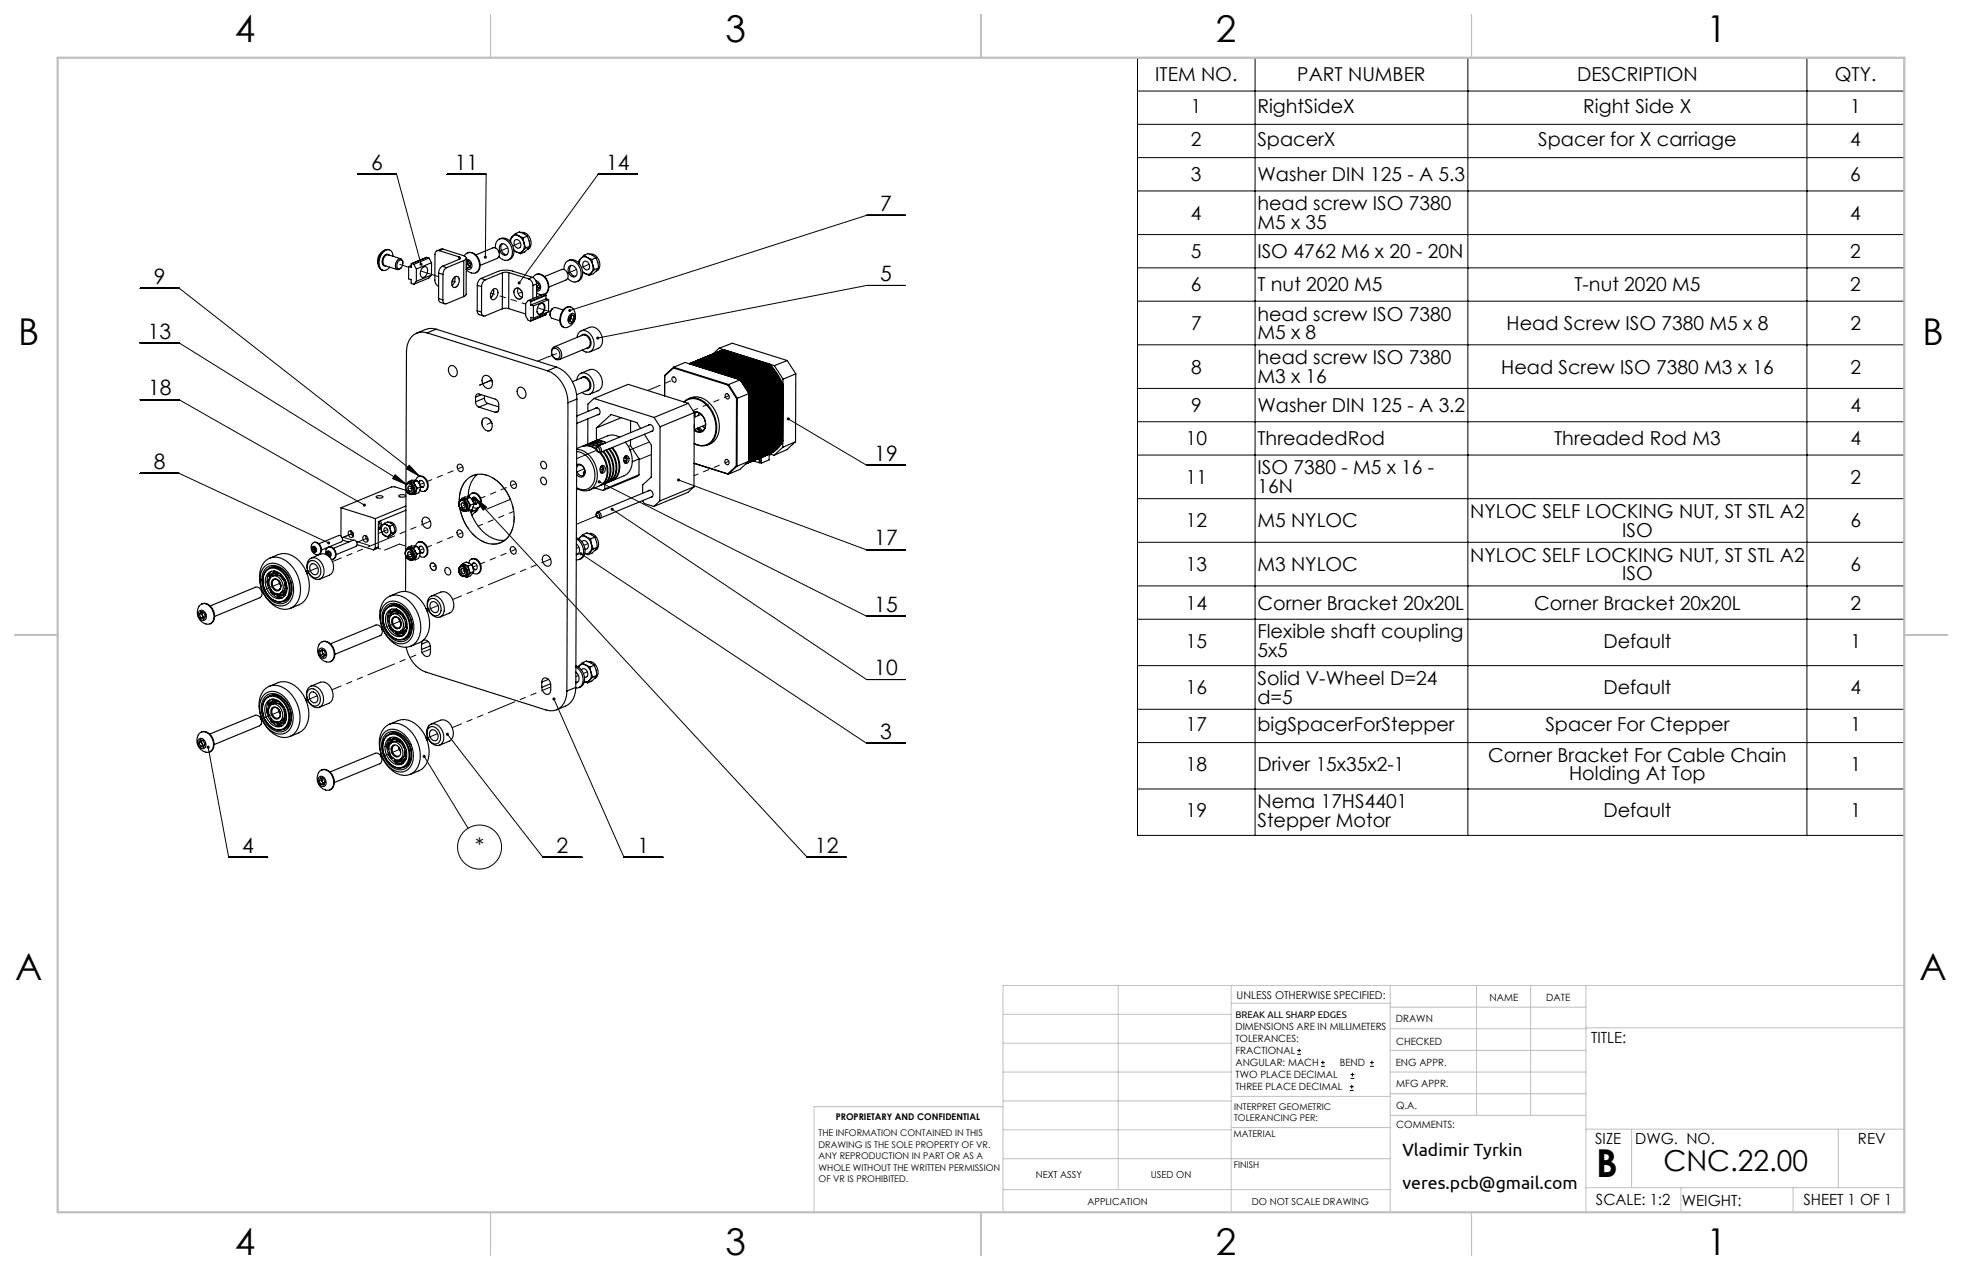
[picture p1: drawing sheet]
<svg xmlns="http://www.w3.org/2000/svg" width="432mm" height="279mm" viewBox="0 0 432 279" stroke-linecap="round" stroke-linejoin="round" font-family="sans-serif">
<defs><g id="words">
<text font-size="8.5" x="351.3" y="259">B</text>
<g font-size="8.1">
<text x="51.7" y="9.3">4</text>
<text x="159.7" y="9.3">3</text>
<text x="267.6" y="9.3">2</text>
<text x="375.6" y="9.3">1</text>
<text x="4" y="76">B</text>
<text x="423.1" y="76">B</text>
<text x="3.3" y="215.7">A</text>
<text x="422.4" y="215.7">A</text>
<text x="51.7" y="276">4</text>
<text x="159.7" y="276">3</text>
<text x="267.6" y="276">2</text>
<text x="375.6" y="276">1</text>
</g>
<text font-size="6.3" x="366.1" y="257.6">CNC.22.00</text>
<g font-size="4.7">
<text x="81.7" y="37.3">6</text>
<text x="100.1" y="37.4">11</text>
<text x="133.4" y="37.3">14</text>
<text x="193.7" y="46.4">7</text>
<text x="33.9" y="62.5">9</text>
<text x="193.7" y="61.8">5</text>
<text x="32.5" y="74.5">13</text>
<text x="32.6" y="87">18</text>
<text x="192.4" y="101.4">19</text>
<text x="33.8" y="103.2">8</text>
<text x="192.4" y="120">17</text>
<text x="192.4" y="134.6">15</text>
<text x="192.4" y="148.5">10</text>
<text x="193.7" y="162.6">3</text>
<text x="53.3" y="187.6">4</text>
<text x="104.6" y="187.6">*</text>
<text x="122.5" y="187.6">2</text>
<text x="140.3" y="187.6">1</text>
<text x="179.4" y="187.6">12</text>
</g>
<g font-size="4.2">
<text x="254.2" y="17.9">ITEM NO.</text>
<text x="285.5" y="17.9">PART NUMBER</text>
<text x="347.1" y="17.9">DESCRIPTION</text>
<text x="403.8" y="17.9">QTY.</text>
<text x="262.1" y="24.8">1</text>
<text x="276.7" y="24.8">RightSideX</text>
<text x="348.5" y="24.8">Right Side X</text>
<text x="407.2" y="24.8">1</text>
<text x="262.1" y="32.2">2</text>
<text x="276.7" y="32.2">SpacerX</text>
<text x="338.5" y="32.2">Spacer for X carriage</text>
<text x="407.2" y="32.2">4</text>
<text x="262.1" y="39.9">3</text>
<text x="276.7" y="39.9">Washer DIN 125 - A 5.3</text>
<text x="407.2" y="39.9">6</text>
<text x="276.7" y="46.3">head screw ISO 7380</text>
<text x="262.1" y="48.3">4</text>
<text x="276.7" y="50.4">M5 x 35</text>
<text x="407.2" y="48.3">4</text>
<text x="262.1" y="56.8">5</text>
<text x="276.7" y="56.8">ISO 4762 M6 x 20 - 20N</text>
<text x="407.2" y="56.8">2</text>
<text x="262.1" y="64.1">6</text>
<text x="276.7" y="64.1">T nut 2020 М5</text>
<text x="346.5" y="64.1">T-nut 2020 М5</text>
<text x="407.2" y="64.1">2</text>
<text x="276.7" y="70.5">head screw ISO 7380</text>
<text x="262.1" y="72.6">7</text>
<text x="276.7" y="74.6">M5 x 8</text>
<text x="331.6" y="72.6">Head Screw ISO 7380 M5 x 8</text>
<text x="407.2" y="72.6">2</text>
<text x="262.1" y="82.2">8</text>
<text x="276.7" y="80.1">head screw ISO 7380</text>
<text x="330.4" y="82.2">Head Screw ISO 7380 M3 x 16</text>
<text x="407.2" y="82.2">2</text>
<text x="276.7" y="84.2">M3 x 16</text>
<text x="262.1" y="90.6">9</text>
<text x="276.7" y="90.6">Washer DIN 125 - A 3.2</text>
<text x="407.2" y="90.6">4</text>
<text x="261" y="98">10</text>
<text x="276.7" y="98">ThreadedRod</text>
<text x="342" y="98">Threaded Rod M3</text>
<text x="407.2" y="98">4</text>
<text x="261" y="106.4">11</text>
<text x="276.7" y="104.4">ISO 7380 - M5 x 16 -</text>
<text x="407.2" y="106.4">2</text>
<text x="276.7" y="108.5">16N</text>
<text x="323.6" y="114">NYLOC SELF LOCKING NUT, ST STL A2</text>
<text x="261" y="116">12</text>
<text x="276.7" y="116">M5 NYLOC</text>
<text x="357" y="118.1">ISO</text>
<text x="407.2" y="116">6</text>
<text x="261" y="125.6">13</text>
<text x="276.7" y="125.6">M3 NYLOC</text>
<text x="323.6" y="123.6">NYLOC SELF LOCKING NUT, ST STL A2</text>
<text x="407.2" y="125.6">6</text>
<text x="357" y="127.7">ISO</text>
<text x="261" y="134.1">14</text>
<text x="276.7" y="134.1">Corner Bracket 20х20L</text>
<text x="337.6" y="134.1">Corner Bracket 20х20L</text>
<text x="407.2" y="134.1">2</text>
<text x="261" y="142.5">15</text>
<text x="276.7" y="140.4">Flexible shaft coupling</text>
<text x="352.9" y="142.5">Default</text>
<text x="407.2" y="142.5">1</text>
<text x="276.7" y="144.5">5x5</text>
<text x="261" y="152.8">16</text>
<text x="276.7" y="150.7">Solid V-Wheel D=24</text>
<text x="276.7" y="154.8">d=5</text>
<text x="352.9" y="152.8">Default</text>
<text x="407.2" y="152.8">4</text>
<text x="261" y="160.8">17</text>
<text x="276.7" y="160.8">bigSpacerForStepper</text>
<text x="340.1" y="160.8">Spacer For Ctepper</text>
<text x="407.2" y="160.8">1</text>
<text x="327.5" y="167.6">Corner Bracket For Cable Chain</text>
<text x="261" y="169.6">18</text>
<text x="276.7" y="169.6">Driver 15x35x2-1</text>
<text x="345.3" y="171.7">Holding At Top</text>
<text x="407.2" y="169.6">1</text>
<text x="261" y="179.8">19</text>
<text x="276.7" y="177.8">Nema 17HS4401</text>
<text x="352.9" y="179.8">Default</text>
<text x="407.2" y="179.8">1</text>
<text x="276.7" y="181.9">Stepper Motor</text>
</g>
<g font-size="3.9">
<text x="308.6" y="254.3">Vladimir Tyrkin</text>
<text x="308.6" y="261.6">veres.pcb@gmail.com</text>
</g>
<g font-size="3.4">
<text x="350.2" y="229.5">TITLE:</text>
<text x="351.1" y="251.6">SIZE</text>
<text x="359.9" y="251.6">DWG. NO.</text>
<text x="408.9" y="251.7">REV</text>
<text x="351.2" y="265.2">SCALE: 1:2</text>
<text x="370.1" y="265.3">WEIGHT:</text>
<text x="396.9" y="265.2">SHEET 1 OF 1</text>
</g>
<text font-size="2.4" x="272.2" y="219.7">UNLESS OTHERWISE SPECIFIED:</text>
<g font-size="2.2">
<text x="327.8" y="220.1">NAME</text>
<text x="340.3" y="220.2">DATE</text>
<text x="271.9" y="226.6">DIMENSIONS ARE IN MILLIMETERS</text>
<text x="307.2" y="224.9">DRAWN</text>
<text x="271.9" y="229.3">TOLERANCES:</text>
<text x="271.9" y="231.9">FRACTIONAL</text>
<text x="307.3" y="229.8">CHECKED</text>
<text x="271.9" y="234.6">ANGULAR: MACH</text>
<text x="271.9" y="237.2">TWO PLACE DECIMAL</text>
<text x="271.9" y="239.9">THREE PLACE DECIMAL</text>
<text x="294.9" y="234.6">BEND</text>
<text x="307.2" y="234.5">ENG APPR.</text>
<text x="307.3" y="239.2">MFG APPR.</text>
<text x="307.3" y="243.9">Q.A.</text>
<text x="307.3" y="248.1">COMMENTS:</text>
</g>
<g font-size="2.1">
<text x="271.9" y="224.1">BREAK ALL SHARP EDGES</text>
<text x="227.9" y="259.2">NEXT ASSY</text>
<text x="253.3" y="259.2">USED ON</text>
<text x="239.3" y="265">APPLICATION</text>
<text x="275.5" y="265.1">DO NOT SCALE DRAWING</text>
</g>
<g font-size="2">
<text x="271.6" y="244.1">INTERPRET GEOMETRIC</text>
<text x="180.2" y="250">THE INFORMATION CONTAINED IN THIS</text>
<text x="183.9" y="246.4">PROPRIETARY AND CONFIDENTIAL</text>
<text x="271.5" y="250.2">MATERIAL</text>
<text x="271.6" y="246.6">TOLERANCING PER:</text>
<text x="180.2" y="252.5">DRAWING IS THE SOLE PROPERTY OF VR.</text>
<text x="180.2" y="255.1">ANY REPRODUCTION IN PART OR AS A</text>
<text x="180.2" y="257.6">WHOLE WITHOUT THE WRITTEN PERMISSION</text>
<text x="271.5" y="257">FINISH</text>
<text x="180.2" y="260.1">OF VR IS PROHIBITED.</text>
</g>
</g></defs>
<g fill="none" stroke="#000" stroke-width=".22">
<path d="M250.3 12.7h168.8v171.1h-168.8zM276.2 12.7v171.1M323 12.7v171.1M397.7 12.7v171.1M78.7 38.3h8.6l5.4 19.8M98.4 38.3h8.6l-.2 18.3M140.3 38.3h-8.6l-17.4 23.9M250.3 20h168.8M250.3 27.4h168.8M250.3 34.7h168.8M199.3 47.4h-8.6l-65.3 20.9M250.3 42h168.8"/>
<path d="M250.3 51.6h168.8M250.3 58.9h168.8M30.8 75.4h8.6l50.1 31.2M30.9 63.4h8.6l52.8 41.4M199.3 62.8h-8.6l-59.1 11.6M250.3 66.3h168.8M250.3 75.9h168.8M30.9 88h8.6l40.7 23.1M173.5 92.2l17.2 10.1h8.6M250.3 85.5h168.8M250.3 92.8h168.8M30.8 104.1h8.6l32.9 15.3"/>
<path d="M86.9 104.4l2.6 2.2-3.1-1.3zM90.1 102.3l2.2 2.5-2.9-1.7zM104.5 109.5l73.1 79.1h8.6M104.5 109.5l2.6 2.1-.8 .6zM131.9 106l58.8 29.6h8.6M134.7 112l56 37.5h8.6M149.3 105.6l41.4 15.4h8.6M250.3 100.1h168.8M250.3 109.7h168.8M250.3 119.3h168.8M127.8 121.8l62.9 41.7h8.6M250.3 128.9h168.8"/>
<path d="M250.3 136.2h168.8M121.9 153.8l15.4 34.8h8.6M250.3 146.4h168.8M250.3 156h168.8M45.8 164.4l4.5 24.2h8.6M93.3 166.4l9.7 15.8M98.5 161.5l21 27.1h8.6M250.3 163.4h168.8M250.3 173.6h168.8M285.5 231.9h.8M285.5 231.1h.8M285.9 230.7v.8"/>
<path d="M290.7 234.6h.9M290.7 233.8h.9M291.1 233.3v.9M297.1 239.9h.8M297.1 239.1h.8M297.2 237.3h.9M297.2 236.4h.9M297.5 238.6v.9M297.6 236v.8M301.5 234.6h.8M301.5 233.8h.8M301.9 233.3v.9"/>
<circle cx="105.5" cy="186.4" r="4.8"/>
</g>
<g fill="none" stroke="#c0c0c0" stroke-width=".22">
<path d="M246.1 216.8v44.9M271 216.8v49.9M305.9 216.8v49.9M325 216.8v28.6M336.9 216.8v28.6M349 216.8v49.9M419.1 216.8h-198.3v49.9M220.8 235.9h50.2M220.8 229.5h50.2M220.8 223.2h50.2M271 220.7h34.9M305.9 231.1h43.1"/>
<path d="M305.9 226.3h43.1M305.9 221.6h43.1M305.9 235.9h43.1M349 226.1h70.1M220.8 254.9h85.1M220.8 248.6h50.2M220.8 242.2h50.2M220.8 243.5h-41.6v23.2M271 248.1h35.1M271 241.2h35.1M305.9 240.6h43.1M306.1 245.4h42.9"/>
<path d="M349 248.4h70.1M359.1 248.4v12.9M404.6 248.4v12.9M220.8 261.7h85.1M349 261.3h70.1M369.9 261.3v5.4M394.6 261.3v5.4"/>
</g>
<path d="M107.9 3.2v9.5M215.9 3.2v9.5M323.8 3.2v9.5M3.2 139.7h9.5M419.1 139.7h9.5M107.9 266.7v9.5M215.9 266.7v9.5M323.8 266.7v9.5" fill="none" stroke="#c0c0c0" stroke-width=".25"/>
<path d="M12.7 12.7h406.4v254h-406.4z" fill="none" stroke="#c0c0c0" stroke-width=".5"/>
<path d="M92.4 57.9v.5l.4 .1-.1-.4 .1 .4 .1-.1 .1-.3-.1-.2zM114 62l-.1 .2 .2 .3 .2-.3-.2 .3a.34 .34 0 0 0 .4 0 .34 .34 0 0 0 0-.5 .34 .34 0 0 0-.5 0zM106.6 56.4l-.1 .4 .3 .1v-.3v.3a.34 .34 0 0 0 .3-.5 .34 .34 0 0 0-.5 0zM125.1 68.1v.3l.3-.1-.3 .1a.34 .34 0 0 0 .5 .2 .34 .34 0 0 0 .1-.5 .34 .34 0 0 0-.6 0zM131.3 74.1l-.1 .3h.4h-.4a.34 .34 0 0 0 .5 .3 .34 .34 0 0 0 .1-.5 .34 .34 0 0 0-.5-.1zM149.1 105.3l-.1 .2 .3 .1-.3-.1a.34 .34 0 0 0 .3 .4 .34 .34 0 0 0 .4-.4 .34 .34 0 0 0-.6-.2zM173.2 91.9l.3 .3-.3-.2a.34 .34 0 0 0 .3 .5 .34 .34 0 0 0 .3-.5 .34 .34 0 0 0-.6-.1zM131.6 105.8l.3 .2-.3-.2a.34 .34 0 0 0 .3 .5 .34 .34 0 0 0 .3-.4 .34 .34 0 0 0-.6-.1zM127.6 121.6l.2 .2-.2-.2a.34 .34 0 0 0 .2 .6 .34 .34 0 0 0 .4-.5 .34 .34 0 0 0-.6-.1zM104.5 109.5l2.6 2.1-.8 .6zM121.7 153.5a.34 .34 0 0 0 .1 .6 .34 .34 0 0 0 .5-.3 .34 .34 0 0 0-.5-.3l.1 .3zM98.2 161.3a.34 .34 0 0 0 .1 .5 .34 .34 0 0 0 .5-.3 .34 .34 0 0 0-.5-.3l.2 .3zM45.6 164.1a.34 .34 0 0 0 0 .6 .34 .34 0 0 0 .5-.3 .34 .34 0 0 0-.4-.4l.1 .4-.1-.4zM72.1 119.2l-.1 .3 .1 .2h.5l-.3-.3 .3 .2v-.4zM80 110.9l-.1 .2 .1 .3h.4l-.2-.3 .3 .2-.1-.4zM86.9 104.4l2.6 2.2-3.1-1.3zM90.1 102.3l2.2 2.5-2.9-1.7zM134.5 111.8l.2 .2-.3-.1a.34 .34 0 0 0 .3 .5 .34 .34 0 0 0 .4-.5 .34 .34 0 0 0-.6-.1zM93.1 166.2a.34 .34 0 0 0 .1 .5 .34 .34 0 0 0 .5-.3 .34 .34 0 0 0-.5-.3l.1 .3z" fill="#000"/>
<g fill="none" stroke="#000" stroke-width=".25">
<path d="M85 54.9a2.66 2.66 0 0 0-1.4 4.2M85.6 56.1l-.2-.2a1.57 1.57 0 0 0-1 2.5l.5 .1M85.7 55a1.71 1.71 0 0 0-2.1 1.3 2.37 2.37 0 0 0 .5 3.1l.2 .1M86.5 56.4a1.26 1.26 0 0 0-.9-1.5 1.26 1.26 0 0 0-1.5 .9 2.87 2.87 0 0 0 0 3.6 1.34 1.34 0 0 0 1.7-.6M87.7 57.4l.6-.2a1.15 1.15 0 0 1 .3 1.1 1.15 1.15 0 0 1-.9 .9 1.13 1.13 0 0 1 0-1.8zM88.2 56.9l-2.8-.8a1.39 1.39 0 0 0-1.1 .9 1.39 1.39 0 0 0 .4 1.4l2.8 .9M88.7 57.7l-.3-.6-.3-.2a1.4 1.4 0 0 0-1 1 1.4 1.4 0 0 0 .4 1.4l.8-.4M89.9 58.6v2.7l.6 .2v.8l.6 .2M90.5 58.4l-.6 .2M90.6 58l-.1 .8-.6-.2M90.6 58l.5 .2M91.1 58.2l.5 1"/>
<path d="M91.6 59.2v2.7M93 58.9l.6-.3a1.4 1.4 0 0 1-.6 2.4 1.38 1.38 0 0 1 0-2.1zM93.9 56.6h.1M93.9 56.6l-3.4 1.4M93.9 56.6l.5 .2M94.4 56.8l-3.3 1.4M94.4 56.8l.6 1M95 57.8l-3.4 1.4M95 57.8v2.7M96.7 55.1a.76 .76 0 0 0-1 .9v5.6a1.61 1.61 0 0 0 .8 1.4M96.7 55.1l4.3 1.4M97.4 58.6a1.7 1.7 0 0 0-.9 1.5"/>
<path d="M97.4 58.6l.9 .3M97.5 54.8l4.9 1.6a.41 .41 0 0 1 .2 .4 .41 .41 0 0 1-.3 .4l-.2 .1M97.5 54.8h-.4l-.9 .4M97.5 54.8l-.8 .3M98.3 58.9a1.7 1.7 0 0 0-.8 1.5M101 56.5a.26 .26 0 0 1 .4 .2 .26 .26 0 0 1-.3 .3l-3.7 1.6M101 56.5v.6M102.1 57.3l-.1 8M102.1 57.3l-3.8 1.6M102.2 56.3a1.42 1.42 0 0 1 2.5-.1 2.69 2.69 0 0 1 .2 3.7 1.99 1.99 0 0 1-2.3-.6M102.6 58.6l.3 .3M102.6 57.5l.5-.1 .5 .6-.1 .8-.6 .1"/>
<path d="M102.6 57a1.28 1.28 0 0 1 1.2 .9 1.28 1.28 0 0 1-.4 1.4h-.3l-.5-.3M102.6 56.8v7.9l-.6 .6M102.9 55.6a1.83 1.83 0 0 1 2.3 1.1 2.34 2.34 0 0 1-.4 3.3h-.1M102.9 58l-.3 .2M102.9 58l.5 .7M103 57.4l-.1 .6M103 57.4a.91 .91 0 0 0 .5 1.3M103.4 58.7l-.5 .2M103.5 58.7h-.1M104.7 56.1l3.8-1.6a1.32 1.32 0 0 1 1.3 .8 1.32 1.32 0 0 1-.4 1.5l-3.7 1.6M109 54.5a1.6 1.6 0 0 1 .9-1.9 1.6 1.6 0 0 1 2 .6 2.83 2.83 0 0 1 .2 3.9 1.68 1.68 0 0 1-2.3-.6M109.8 55.3v.1"/>
<path d="M109.8 55.4h.1M109.9 52.6a1.93 1.93 0 0 1 2.7 1 2.47 2.47 0 0 1-.4 3.5l-.4 .1M110.2 53.7a1.34 1.34 0 0 1 1.4 .4 1.34 1.34 0 0 1 .2 1.5 .92 .92 0 0 1-.9 .6 .92 .92 0 0 1-.8-.9 1.32 1.32 0 0 1 .1-1.6zM110.6 53.6a1.49 1.49 0 0 0 1 2.4M112 60h-1.4M112 60l4.3 1.3M112 60v7.9M112.7 52.1l-.3 .5v.7M112.7 52.1l-.4 .6 .1 .6M113.1 55l.5 .4zM113.3 52.9a.97 .97 0 0 1 1.1 .1 .97 .97 0 0 1 .2 1.2 .73 .73 0 0 1-.8 .4 .73 .73 0 0 1-.6-.7l-.1-.4zM113.4 51.4l.8 .5"/>
<path d="M113.4 51.4l.9-.4 1.8 1M113.4 51.4l-.7 .7M113.6 55.4l1 .4M114.2 51.9a2.53 2.53 0 0 1 1.1 1.6M114.2 51.9a1.11 1.11 0 0 0-1.5 .2M114.2 51.9l.9 .4M114.6 51.2a2.15 2.15 0 0 1 2.2 3l-.6 .7M115 55.2a1.11 1.11 0 0 1-1.4 .2M115 55.2l-.4 .6M115.1 52.3l.2 1.2M115.3 53.5a1.92 1.92 0 0 1-.3 1.7M115.3 53.5l.4 1"/>
<path d="M115.7 54.5l-.7 .7M116.1 52l.4 1 .1 1.2M116.1 52l-1 .3M116.6 54.2v.1a4 4 0 0 1-2 1.5M116.6 54.2l-.9 .3M124.1 59.3a1.63 1.63 0 0 1 1.1-2 1.63 1.63 0 0 1 2 .9 2.59 2.59 0 0 1-.2 3.8 1.82 1.82 0 0 1-2.1-.8M125.1 57.3a1.97 1.97 0 0 1 2.8 1.4 2.3 2.3 0 0 1-.6 3.1l-.3 .2M125.3 58.6a1.18 1.18 0 0 1 1.7 1.1 .9 .9 0 0 1-.6 1.2 .9 .9 0 0 1-1.1-.7 1.44 1.44 0 0 1 0-1.6zM125.7 58.4a1.49 1.49 0 0 0 1 2.4M127.9 56.8l-.3 .6-.1 .6-.1-.6zM128.2 59.8l.5 .4M128.4 57.6a.97 .97 0 0 1 1.2 .2 .97 .97 0 0 1 .1 1.1 .73 .73 0 0 1-.8 .5 .73 .73 0 0 1-.6-.8l-.1-.4z"/>
<path d="M128.6 56.2l.7 .5M128.6 56.2l.9-.4 1.7 .9M128.6 56.2l-.7 .6M129.3 56.7a2.53 2.53 0 0 1 1.1 1.5M129.3 56.7a1.11 1.11 0 0 0-1.4 .1M129.3 56.7l1 .4M129.7 55.9a2.15 2.15 0 0 1 2.2 3.1l-.6 .6M130.1 60a1.11 1.11 0 0 1-1.4 .2M130.1 60l-.4 .6M130.3 57.1l.1 1.1M130.4 58.2a1.92 1.92 0 0 1-.3 1.8M130.4 58.2l.4 1.1"/>
<path d="M130.8 59.3l-.7 .7M131.2 56.7l.4 1.1 .1 1.1M131.2 56.7l-.9 .4M131.7 58.9v.1a4 4 0 0 1-2 1.6M131.7 58.9l-.9 .4M91.6 61.9l-.5 .6M94 73.2a3.4 3.4 0 0 0-4.5 3.3l-.2 30.1M94 73.2l26.5 8.4M95 60.5l-3.4 1.4M95 60.5l-.6 .7-3.3 1.3M96 72.4a5 5 0 0 0-4.3 .9M96 72.4l-2 .8"/>
<path d="M96 72.4l26.4 8.4M96.5 65.7l.3 .7 1.1 .4M96.5 65.7l1 .3M96.5 60.1l1 .3M96.5 60.1v5.6M97.5 60.4v5.6M99.9 61.1l.7-.3a1.43 1.43 0 0 1-.7 2.5 1.4 1.4 0 0 1 0-2.2zM100.1 60.9v.1a1.86 1.86 0 0 1-.6 1.8M102 65.3l-3.7 1.5a.66 .66 0 0 1-.8-.8M105 68.4l.3 .7 1.1 .4M105 68.4l1 .3M105 62.8l1 .3"/>
<path d="M105 62.8v5.6M105.9 61.3a1.7 1.7 0 0 0-.9 1.5M105.9 61.3l.9 .3M106 63.1v5.6M106.8 61.6a1.7 1.7 0 0 0-.8 1.5M108.4 63.7l.7-.2a1.43 1.43 0 0 1-.7 2.4 1.4 1.4 0 0 1 0-2.2zM108.6 63.6a1.86 1.86 0 0 1-.6 1.9M110.5 67.9l-3.7 1.6a.66 .66 0 0 1-.8-.8M110.6 60l-3.8 1.6M110.6 60l-.1 7.9M112 67.9h-1.5M112 67.9l3.7 1.2"/>
<path d="M113.4 63.5a1.27 1.27 0 0 1 1.4 .4 1.27 1.27 0 0 1 .1 1.4 .74 .74 0 0 1-1.2 .3 1.52 1.52 0 0 1-.3-2.1zM114 63.4a1.57 1.57 0 0 0 .9 2M116.3 66.1l-.6 .7v2.7l.6 1 .5 .1M116.3 66.1l.5 .2M116.3 61.3a1.57 1.57 0 0 1 1 1.5M116.8 66.3v.1M116.8 67.1l.6 .2M116.8 66.4v.7M117.2 61l-4.4-1.4a5.4 5.4 0 0 0-3.2 .1l-3.7 1.6M117.2 61a1.57 1.57 0 0 1 .9 1.5M117.2 61l-.9 .3M117.3 62.8v2.9"/>
<path d="M117.3 61a1.43 1.43 0 0 1 2.4-.1 2.48 2.48 0 0 1 .1 3.9M117.4 70l-.6-.2v.8M117.4 67.3v2.7M117.9 61.8a1.27 1.27 0 0 1 1 .9 1.27 1.27 0 0 1-.5 1.3h-.3M118 60.4a1.78 1.78 0 0 1 2.3 .9 2.38 2.38 0 0 1-.4 3.4l-.1 .1M118.1 62.2l.4 .2 .3 .8-.4 .5-.3-.1M118.1 62.3h.1M118.1 64.4l1.1 .5M118.1 62.5l-.8 .3M118.1 62.5v2.8M118.2 63.2l-.1-.4 .5 .6M118.2 63.2l-.1 .1"/>
<path d="M118.2 63.2l.4 .2M118.6 67.1l.6-.4a1.19 1.19 0 0 1 .5 1.9 .82 .82 0 0 1-1.2 .5 1.63 1.63 0 0 1 .1-2zM118.7 67l.6-.3a1.4 1.4 0 0 1 .4 1.4 1.4 1.4 0 0 1-1 1l-.3-.1-.2-.4M119.8 60.8l3.8-1.5a1.32 1.32 0 0 1 1.3 .8 1.32 1.32 0 0 1-.3 1.5l-3.8 1.6M120.1 64.9l.1 .1M120.1 64.9l-.5-.2-3.3 1.4M120.1 64.9l-3.3 1.4M120.2 69.2l-3.4 1.4M120.2 68.9v.3M120.2 65.7l.5 .2M120.2 65.7l-3.4 1.4M120.2 65l-3.4 1.4"/>
<path d="M120.2 65v.7M120.7 65.9v2.7l-3.3 1.4M120.7 65.9l-3.3 1.4M121.5 78a1.05 1.05 0 0 1 0-1.3 1.05 1.05 0 0 1 1.3-.2 1.75 1.75 0 0 1 .5 2.5 1.24 1.24 0 0 1-1.7-.8M121.5 78h.1M121.6 67.9l-.5 .8v.7M121.6 76.8a1.12 1.12 0 0 1 1.2 .1 1.12 1.12 0 0 1 .4 1.1 .8 .8 0 0 1-.5 1 .8 .8 0 0 1-1-.5 1.38 1.38 0 0 1-.1-1.7zM121.9 76.3l6.3-2.6a1.59 1.59 0 0 1 1.6 1 1.59 1.59 0 0 1-.4 1.8l-6.3 2.6M123.9 68.2l-1.6-.5a1.39 1.39 0 0 0-1.2 .9 1.39 1.39 0 0 0 .4 1.4l1.7 .6M124.2 68.1a1.32 1.32 0 0 1 1.4-.5 1.32 1.32 0 0 1 1 1.3 2.53 2.53 0 0 1-2.4 3.2 2.18 2.18 0 0 1-.6-2.9zM124.9 60h.1M124.9 60v.2"/>
<path d="M124.9 60.2h.1M125.5 69.2l.6-.3a1.33 1.33 0 0 1 .4 1.4 1.33 1.33 0 0 1-1 .9 1.31 1.31 0 0 1 0-2zM125.6 67.5a1.53 1.53 0 0 0-1.9 1.1 2.87 2.87 0 0 0 0 3.2l.5 .3M125.7 69.4l-.1 .7-.3 .4M125.7 70.1l.6 .2M125.7 70.1l-.4 .5M125.7 69.4v.7M125.8 69.3l.5 .2M126.3 69.5l-.5-.2-.5 .6v.8l.5 .2 .5-.6M126.3 69.5v.8M127 74.2a1.57 1.57 0 0 1 1.2-1.5 1.57 1.57 0 0 1 1.8 .8 2.69 2.69 0 0 1-.1 3.8 1.64 1.64 0 0 1-1.8-.3M127.9 73.9a1.18 1.18 0 0 1 1.9 .6 1.3 1.3 0 0 1-.8 2.1"/>
<path d="M127.9 72.8l1.9-.8a2.49 2.49 0 0 1 2.8 2.6 1.89 1.89 0 0 1-.9 2l-1.9 .8M128.7 60.2l1 .4M151.9 80h-.2M152 79.9h-.1M152.2 79.8h.4l9.8 3.1M152.2 79.8l-.1 .1M152.2 80h-.3M152.2 80l9.9 3M152.3 79.9l-.4 .1M152.4 79.8h-.2M152.4 79.7h.5l9.8 3.1M152.4 79.9h-.4"/>
<path d="M152.4 79.9l9.9 3.1M152.6 79.8h-.4M152.6 79.9h-.4M152.6 79.9l9.8 3M152.6 79.9h.1M152.7 79.6l-.1 .1M152.7 79.8h-.3M152.7 79.8l9.9 3M152.8 79.7l-.4 .1M152.8 79.8h-.4M152.8 79.8l9.8 3.1M152.8 79.8h-.1"/>
<path d="M152.9 79.7h-.3M152.9 79.7l9.8 3.1M152.9 79.7h.1M153 79.5l-.3 .1M153 79.6h-.3M153 79.6l9.9 3.1M153 79.6l-1.1 .5M153.1 79.6h-.4M153.1 79.7h-.4M153.1 79.7l9.8 3M153.1 79.7h.1M153.2 79.5l9.9 3.2"/>
<path d="M153.2 79.5l-.1 .1M153.2 79.5l-.3 .1M153.3 79.6h-.4M153.3 79.6h-.1M153.3 79.4l.4-.1zM153.4 79.5h-.4M153.4 79.5l9.8 3.1M153.4 79.5h-.3M153.4 79.5h.1M153.5 79.4l-.5 .1M153.5 79.4l9.9 3.1M153.6 79.4h-.4"/>
<path d="M153.6 79.5h-.4M153.6 79.5h.1M153.7 79.3l9.9 3.2M153.7 79.3l9.9 3.1M153.7 79.4h-.3M153.7 79.4h.1M153.9 79.3l9.8 3.1M153.9 79.3h-.4M153.9 79.3l10 3.1 1.3 1.6 1.5 2.6M153.9 79.3h.1M154 79.2l9.9 3.1M154 79.2l-.8 .3"/>
<path d="M154.1 79.2h-.4h.3M154.1 79.2l9.8 3.1 .4 .3M154.1 79.2l-.4 .1M154.1 79.2l-.1 .1M154.2 79.1l-.4 .1M154.2 79.1l9.8 3.2M154.2 79.1l-.1 .1M154.2 79.1h-.4M154.2 79.1l9.9 3.1 .4 .3M154.2 79.2h-.3M154.2 79.2h.1M154.4 79.1h-.2"/>
<path d="M154.4 79.1l9.8 3.1M154.4 79.1h-.4h.4M154.4 79.1l10 3.1 1.3 1.6 1.5 2.6M154.4 79.1h-.4M154.4 79.1h.1M154.5 79l9.9 3.1M154.5 79l-.1 .1M154.6 79h-.4h.3M154.6 79l9.8 3.1 .4 .3a16.9 16.9 0 0 1 2.5 3.9M154.6 79l-.4 .1M154.6 79l-.1 .1M154.7 78.9l-.1 .1"/>
<path d="M154.7 78.9l9.8 3.2M154.7 78.9h-.4h.4M154.7 78.9l9.8 3.1 .4 .3a16.9 16.9 0 0 1 2.6 4M154.7 79h-.3M154.7 79h.1M154.8 78.9l9.9 3.1 .4 .2M154.8 78.9h-.1M154.9 78.9h-.4M154.9 78.9l9.8 3.1M154.9 78.9h.1M155 78.7l-1.8 .7M155 78.8l-.5 .1h.3"/>
<path d="M155 78.8l9.9 3.1 .4 .3M155.1 78.8l-.4 .1M155.1 78.8l-.1 .1M155.1 78.8l9.8 3.1M155.1 78.6l-.1 .1M155.2 78.7l-.5 .1h.3M155.2 78.7l9.8 3.1 .4 .3M155.2 78.8h-.3M155.2 78.8h.1M155.2 78.8l9.8 3.1M155.3 78.5l-.1 .1M155.3 78.7h-.5h.4"/>
<path d="M155.3 78.7h-.3M155.3 78.7l9.9 3.1M155.4 78.7h-.4M155.4 78.7h.1M155.4 78.7l9.8 3.1M155.5 78.6l-.5 .1M155.5 78.6h-.4M155.5 78.6l9.9 3.1M155.5 78.5h.3M155.5 78.6h-.3M155.5 78.6v.1M155.5 78.6l9.8 3.1"/>
<path d="M155.6 78.4l-.1 .1M155.7 78.5l-.5 .1M155.7 78.5l9.8 3.1 .4 .3M155.7 78.5h-.4M155.7 78.4l.3 .1M155.7 78.6h-.4M155.7 78.6l9.8 3.1M155.7 78.6h.1M155.8 78.3l-.1 .1M155.8 78.5h-.5h.2M155.8 78.5h-.3M155.8 78.5l9.9 3.1"/>
<path d="M155.8 78.4h.4M156 78.3h.3l9.9 3.1M156 78.3h-.2M156 78.3h.4l9.8 3M156 78.3l.5-.1 9.8 3.1M156 78.4l-.5 .1M156 78.4h-.4M156 78.4l9.8 3.1M156 78.3h.3M156.2 78.3l-.6 .1M156.2 78.3h-.4M156.2 78.3l9.8 3.2"/>
<path d="M156.2 78.2h.3M156.3 78.1h.3l9.9 3.2M156.3 78.1h.4l9.8 3.1M156.3 78.2h.4M156.4 78.1h.4l9.9 3.1 .4 .3M156.8 77.9h.3l9.9 3.2M156.8 77.9h.4l9.9 3.1a12 12 0 0 1 3 4.8M156.8 78h.4M156.8 78l-.3 .1M156.8 78l9.9 3.1M156.9 78.1h-.4M156.9 78.1h-.1"/>
<path d="M156.9 77.9h.4l9.8 3.1M157 77.9l.3-.1 9.9 3.1M157 78h-.4M157 78l9.8 3.1M157 77.9h.3M157 78h-.4h.4l9.8 3.1M157.1 77.8h.4l9.8 3.1M157.3 77.7h.3l9.9 3.1M157.4 77.7h.4l9.9 3 .4 .3M157.5 77.8h-.4M157.5 77.8l9.8 3.1 .4 .3M157.5 77.8h.1"/>
<path d="M157.7 77.7h-.4l.4 .1M157.7 77.8h-.1M157.7 77.8l9.8 3M157.8 77.6l-.4 .1M157.8 77.7l9.8 3.1 .4 .3M157.8 77.7h-.3M157.8 77.7h.1M157.9 77.5l.4-.1zM158 77.6l9.9 3.1a12 12 0 0 1 3 4.7M158 77.6h-.4M158 77.6l9.8 3.1M158 77.6h.1"/>
<path d="M158.1 77.5l-1.9 .8h-.4M158.1 77.5l9.9 3.1 .4 .3M158.1 77.5h-.3M158.1 77.4h.4M158.2 77.5h-.4M158.2 77.6l9.8 3 .4 .3M158.2 77.6h-.4M158.2 77.6h-.1M158.3 77.3h.3zM158.3 76.6l12.1 3.8M158.3 76.6l-1.4 1.3M158.3 76.6l2.9-1.1 12.1 3.8"/>
<path d="M158.3 77.5l9.8 3 .4 .3M158.3 77.5h-.1M158.3 77.4h.3M158.3 77.5h-.3M158.3 77.5h.1M158.3 77.5l9.8 3.1M158.4 77.3l-2.3 .9h.4l9.8 3.1M158.4 77.4h-.1M158.4 77.4l9.9 3.1M158.5 77.3h.3M158.6 77.3l-.5 .1h.3M158.6 77.3l9.9 3.1"/>
<path d="M158.6 77.2h.4M158.7 77.1l-.1 .1M158.8 77.3h-.4M158.8 77.3h-.2M158.8 77.3l9.8 3.1M158.8 77.2l-.4 .1M158.9 77.2l9.9 3.1 .4 .3M158.9 77.2h-.1M159 77.2h-.6M159.1 77.1h-.4M159.1 77.1l-.1 .1M159.1 77.1l9.8 3.1"/>
<path d="M159.1 77.1h-.3M159.1 77.1l9.9 3.1M159.1 77.2h.1M159.3 77l-.5 .2h.3M159.3 77l9.8 3.2 .4 .3M159.3 77l-.2 .1M159.3 77l-.4 .1M159.3 77l9.8 3.1 .4 .3a16.9 16.9 0 0 1 2.6 4M159.3 77h.1h-.5M159.3 77.1h-.4M159.3 77.1h.1M173.3 79.3l-2.9 1.1"/>
<path d="M173.3 79.3l1.8 3M98.9 80.6a1.16 1.16 0 0 1 1.7 1.1 .89 .89 0 0 1-.5 1.2 .89 .89 0 0 1-1.2-.7 1.42 1.42 0 0 1 0-1.6zM104.7 88.4a1.26 1.26 0 0 0 .7 1.2M104.7 87.4a.61 .61 0 0 1 .7-.7l3.6 1.1a1.25 1.25 0 0 1 .8 1.2v1a.61 .61 0 0 1-.8 .7M104.7 87.4v1M105.4 89.6l3.6 1.1M105.9 86.8l-1.2 .6M106.3 92.2a1.27 1.27 0 0 1 2 1 1.08 1.08 0 0 1-.5 1.6 1.08 1.08 0 0 1-1.5-.8 1.67 1.67 0 0 1 0-1.8zM106.3 82.8a1.27 1.27 0 0 1 2 1.1 1.08 1.08 0 0 1-.5 1.5 1.08 1.08 0 0 1-1.5-.7 1.67 1.67 0 0 1 0-1.9zM106.6 87.6a1.25 1.25 0 0 0 .8 1.2M106.6 87.6l-1.9 .8M106.6 87.1v.5"/>
<path d="M107.4 88.8l-2 .8M107.4 88.8l2.4 .7M108.1 92.7l.2 .5M108.1 83.4l.2 .5M109.7 90.4l-.7 .3M114.1 85.4a1.16 1.16 0 0 1 1.7 1.1 .89 .89 0 0 1-.6 1.2 .89 .89 0 0 1-1.1-.7 1.42 1.42 0 0 1 0-1.6zM120.5 81.6a7.5 7.5 0 0 1 4.5 7M122.4 80.8a7.5 7.5 0 0 1 4.6 7M122.4 80.8l-1.9 .8M125 88.6l-.2 63.4M126 84l2.2-.9a1.59 1.59 0 0 1 1.5 .9 1.59 1.59 0 0 1-.4 1.8l-2.4 1M126.9 99.3a5.2 5.2 0 0 1 3.9 6.5 2.47 2.47 0 0 1-3.9 1.5"/>
<path d="M126.9 98.9a5.5 5.5 0 0 1 4.6 5.8 2.86 2.86 0 0 1-1.3 2.8 2.86 2.86 0 0 1-3.1 0l-.2-.1M126.9 83.6a1.57 1.57 0 0 1 1.3-1.6 1.57 1.57 0 0 1 1.7 .9 2.69 2.69 0 0 1 0 3.8 1.64 1.64 0 0 1-1.8-.4M127 87.8l-2 .8M127 87.8l-.3 63.4M127.8 83.2a1.18 1.18 0 0 1 2 .6 1.3 1.3 0 0 1-.8 2.2M127.9 82.1l1.8-.8a2.49 2.49 0 0 1 2.9 2.6 1.89 1.89 0 0 1-1 2.1l-1.8 .7M128.9 97.9a2.75 2.75 0 0 1 2.6 .3M129.3 97.7l-.5 .2M129.3 97.7a2.72 2.72 0 0 1 2.7 .3M129.4 92.1v5.6M130 97.4l-.5 .3a2.72 2.72 0 0 1 2.6 .2M130 97.5a2.72 2.72 0 0 1 2.6 .2"/>
<path d="M130.2 97.4a2.72 2.72 0 0 1 2.6 .3M130.6 97.2l-.5 .2M130.7 97.2a2.72 2.72 0 0 1 2.6 .2M130.7 87.7l13.3 4.1M130.7 87.7l-1.3 1.2v1.6M130.7 87.7l7.5-3.1 13.3 4.1M130.8 97.1a2.72 2.72 0 0 1 2.6 .3M131 89.9a.75 .75 0 0 1 1 .4 .75 .75 0 0 1-.4 .9M131.2 98.7a3.1 3.1 0 0 0-2.9-.6 3.4 3.4 0 0 1 3 .8M131.3 94.1v2.8l-.5 .2M131.3 94.1l3.2-2.9 5.7 1.8 .8 1.3M131.3 99a.56 .56 0 0 1 .3-.9 .56 .56 0 0 1 .7 .6 .55 .55 0 0 1-.2 .9 .55 .55 0 0 1-.8-.5"/>
<path d="M131.3 99h.1M131.3 99.1h.1M131.4 98.5a.46 .46 0 0 1 .6 .3 .46 .46 0 0 1-.3 .6l-.4-.4zM131.4 89.7l-4.5 1.8M131.4 98.3a2.75 2.75 0 0 0-2.7-.3l-1.8 .7M131.6 96.8l.2-.1-.5 .2M131.9 91.1l-5 2.1M132 99.6a5.9 5.9 0 0 1 1.1 6.4l-.7 .6-.4 .3M132.2 99.5a5.9 5.9 0 0 1 1 6.4l-.6 .7-.5 .2M132.7 99.3a5.9 5.9 0 0 1 1 6.4l-.6 .6-.5 .3M132.8 99.3a5.9 5.9 0 0 1 1.1 6.3l-.6 .7-.5 .2M133.3 99.1a5.9 5.9 0 0 1 1.1 6.3l-.6 .7-.5 .2"/>
<path d="M133.5 99a5.9 5.9 0 0 1 1 6.4l-.6 .6-.5 .2M134 98.8a5.9 5.9 0 0 1 1 6.4l-.6 .6-.5 .2M134.1 98.7a5.9 5.9 0 0 1 1.1 6.4l-.6 .6-.5 .3M134.6 98.5a5.9 5.9 0 0 1 1.1 6.4l-.6 .6-.5 .3M134.8 98.4a5.9 5.9 0 0 1 1 6.4l-.6 .7-.5 .2M136.4 96.2a3.1 3.1 0 0 0-2.6-.3l-2.3 .9M136.7 91.9l-5.4 2.2M137.6 97.3a5.9 5.9 0 0 1 .9 6.4l-1 .9-2.7 1.1M138.5 98.7l.3 .6M138.8 98l-.5 .2M138.8 98l1.8 3M138.8 96.8v1.2"/>
<path d="M138.8 92.5v2.7M141.8 95.5l1.6 2.5-.1 7-1.9 1.7v1.8M142.7 93.5a.75 .75 0 0 1 1 .4 .75 .75 0 0 1-.4 1M143.1 93.4l-11.6 4.8M143.7 94.8l-11.6 4.8M144 91.8l1.3 2.1M145.3 93.9l-.1 16.3M146.3 82.6v4.5v-4.4M146.3 82.6v.1M148 83a.57 .57 0 0 1 .7 .4 .57 .57 0 0 1-.4 .7l-.4-.5zM148.2 80.9l-1.9 1.8M148.2 80.9l12 3.8"/>
<path d="M148.3 80.8l-.1 .1M148.3 80.8l12.1 3.8M148.3 80.8l2.5-1.1 12.1 3.9M148.3 80.8l-2 1.8M150.5 88.4a3.5 3.5 0 0 1 5.2 .7 6.8 6.8 0 0 1 1.4 7.6 3 3 0 0 1-4.3 .9M150.6 88.5a3.2 3.2 0 0 1 4.4 .1 6.6 6.6 0 0 1 1.7 8.3 2.97 2.97 0 0 1-3.9 .7M151.5 88.7l-7.5 3.1M151.5 88.7l1.3 2.1M151.5 87.7a4.1 4.1 0 0 1 5.4 1.9 6.5 6.5 0 0 1 .7 6.9 3.4 3.4 0 0 1-1.9 1.4M151.7 80h.4zM151.8 80l.1 .1M151.9 80.1l9.9 3.1"/>
<path d="M152.1 80l9.8 3.1M152.7 90.6a2.61 2.61 0 0 1 2.5 3.5 1.39 1.39 0 0 1-2.4 .6M152.8 90.7a2 2 0 0 1 2.2 1.4M152.8 93.5v.6M152.8 91.4l.1 .4M152.8 90.8l-7.5 3.1M152.8 90.8l-.1 16.3M153 90.7l-.2 .1M153.1 90.7l-.1 1M153.3 94.3a1.64 1.64 0 0 0 1.4 .5M153.6 94.2l.3 .5M153.6 94.2l.4 .5"/>
<path d="M153.8 90.8l-.1 .6M153.9 94.1l.8 .7M154.3 91.2l-1.5 .6M154.6 93.8l.5 .4M155.1 92.4a1.74 1.74 0 0 1-1 2.6l-.5-.1-.8-.4M155.3 93.5l-2.5 1M159.7 86.7a.57 .57 0 0 1 .8 .4 .57 .57 0 0 1-.5 .7l-.4-.5zM160.2 84.7l1.9 3M160.4 84.6l1.9 3M160.4 84.6l-.2 .1M161.8 83.2h.1M161.9 83.1l.4 .2"/>
<path d="M161.9 83.1l-.1 .1M161.9 83.1l.4 .3M161.9 83.1h.3l.4 .4M162.1 83l.4 .3M162.1 83l.5 .3M162.1 87.7l-.1 14.8M162.3 83l.4 .2M162.3 83l.5 .2M162.3 87.6l-.2 .1M162.3 87.6l-.1 15M162.4 82.9l.4 .3M162.4 82.9v.1"/>
<path d="M162.4 82.9l.5 .2M162.6 82.9l.4 .3M162.6 82.9h-.1M162.6 82.8l.4 .3M162.6 83.3l-.3 .1M162.6 83.3l.3 .2M162.7 83.2l1.4 1.9 1.1 2.1M162.7 82.8l.4 .3M162.7 82.8h-.1M162.7 82.8h.1M162.7 82.8l.4 .2a16.9 16.9 0 0 1 2.6 4M162.7 82.8l.6 .2"/>
<path d="M162.8 83.2l1.4 1.9 1.1 2.1M162.8 83.2h-.1M162.8 83.2l1.4 1.9 1.1 2M162.8 83.2h.1M162.8 83.2l1.4 1.8 1.2 2.1M162.9 83.6l-2.5 1M162.9 83.6l1.9 3M162.9 82.7l.4 .3M162.9 82.7v.1M162.9 82.7l.5 .2M162.9 83.1l1.4 1.9 1.2 2.1M162.9 83.1l-.1 .1"/>
<path d="M163 83.2h-.1M163 83.7l1 1.4 1.2 2.1M163 83.1l1.7 2.4 1 2.1M163.1 82.7l.4 .3M163.1 82.7h-.1M163.1 83.1l1.7 2.3 1 2.2M163.1 83.1l1.4 1.8 1.2 2.1M163.1 83.1h.1M163.2 82.6l.4 .3M163.2 82.6h.1M163.2 82.6l.4 .2M163.3 83a16.9 16.9 0 0 1 2.5 4"/>
<path d="M163.3 83l1.4 1.9 1.1 2M163.3 83h.1M163.3 83l1.4 1.8 1.2 2.1M163.4 82.5l.4 .3M163.4 82.5l-.2 .1M163.4 82.5v.1M163.4 82.9l1.4 1.9 1.2 2.1M163.5 83l1.3 1.8 1.2 2.1M163.5 83h-.1M163.5 82.9l1.4 1.9 1.1 2.1M163.6 82.5l.4 .3M163.6 82.5h-.1"/>
<path d="M163.6 82.4l.4 .3 1 1.4 1.5 2.6M163.6 82.9l-.5-.3 .4 .3M163.6 82.9l1.4 1.8 1.2 2.1M163.6 82.9h.1M163.7 82.4l.4 .3 1.1 1.3 1.4 2.6M163.7 82.4l.4 .3M163.7 82.4h.1M163.8 82.8a11.5 11.5 0 0 1 2.6 4.4v.1M163.8 82.8l1.4 1.9 1.1 2M163.8 82.8h.1M163.9 82.3l.4 .3M163.9 82.3h-.1"/>
<path d="M164 82.8l1.3 1.8 1.2 2.1M164 82.8h-.1M164 82.2l.4 .3M164 82.3l.4 .2M164 82.3h.1M164.1 82.7l1.4 1.8 1.1 2.1M164.1 82.7h.1M164.2 82.2l.4 .2M164.2 82.2l.4 .3M164.2 82.2h.1M164.3 82.6l1.4 1.9 1.1 2M164.3 82.6l-1.3 .5"/>
<path d="M164.3 82.6h-.1M164.3 82.6a16.9 16.9 0 0 1 2.5 3.9M164.3 82.1l.4 .3 1.1 1.4 1.5 2.5M164.4 82.1l.4 .3M164.4 82.1h-.1M164.4 82.5a16.9 16.9 0 0 1 2.6 4M164.4 82.5l-.1 .1M164.4 82.5l1.4 1.9 1.2 2.1M164.4 82.5v.1M164.5 82.5l1.4 1.9 1.1 2.1M164.5 82l.4 .3a16.9 16.9 0 0 1 2.6 4M164.5 82.1l.4 .2"/>
<path d="M164.5 82.1h.1M164.6 82.4l1.7 2.4 1 2.1M164.6 82.5l1.4 1.8 1.1 2.1M164.6 82.5h.1M164.7 82l.4 .2a16.9 16.9 0 0 1 2.5 4M164.7 82l.4 .3M164.7 82h.1M164.8 82.4l1.4 1.9 1.1 2M164.8 82.4h-.1M164.8 87.2l.1 .1M164.8 86.9l.2 .4M164.8 86.8l.2 .5"/>
<path d="M164.8 86.6l-2.5 1M164.8 86.6l-.1 14.9M164.8 87.3h.1M164.8 81.9l.4 .3M164.8 87.4l.2 .5M164.8 87.4h.1M164.9 81.9l.4 .3M164.9 81.9h-.1M164.9 87.3l.1 .6-.1 12.1-.1 .5M164.9 82.3l1.4 1.9 1.2 2.1M164.9 82.3v.1M165 87.3h.1"/>
<path d="M165 81.8l.4 .3M165 87.3l.1 .5M165 87.3h-.1M165 81.9l.4 .2M165 81.9h.1M165 87.3l.2 .5-.1 12.1-.3 .8M165.1 82.3l1.4 1.8 1.1 2.1M165.1 82.3h.1M165.1 82.2l1.4 1.9 1.2 2.1M165.1 99.9l-.3 .8M165.2 87.2h.1M165.2 81.8l.4 .2"/>
<path d="M165.2 87.2l.1 .6M165.2 87.2l-.2 .1M165.2 81.8l.4 .3M165.2 81.8h.1M165.2 87.2l.1 .5-.1 12.2-.5 1M165.2 82.2l1.4 1.8 1.2 2.1M165.2 82.2l-.7 .3M165.3 82.2l1.3 1.9 1.2 2M165.3 82.2h-.1M165.3 82.2l1.4 1.8 1.1 2.1M165.3 99.9l-.5 1M165.3 87.1h.1"/>
<path d="M165.3 81.7l.4 .3M165.3 87.2l.2 .5-.7 .2v-.2M165.3 87.2h-.1M165.3 81.7h.1M165.4 81.7l.4 .3M165.4 87.1l.1 .6M165.4 82.1l1.4 1.9 1.2 2.1M165.4 82.1l-.1 .1M165.4 82.1l1.4 1.9 1.1 2.1M165.4 82.1v.1M165.4 82.1a16.9 16.9 0 0 1 2.6 4M165.5 87.7l-.1 12.2-.7 1.1 .6-.8 .1-.4"/>
<path d="M165.5 87.1h.1M165.5 81.6l.4 .3M165.5 87.1l.1 .5-.1 .1M165.5 81.7l.4 .2M165.5 81.7h.1M165.6 82a16.9 16.9 0 0 1 2.5 4M165.6 82l-.2 .1M165.6 82.1l1.4 1.8 1.1 2.1M165.6 82.1h.1M165.6 82l1.4 1.9 1.1 2.1M165.7 87.6l-.1 12.2-.9 1.3 .8-.9 .1-.5M165.7 87h.1"/>
<path d="M165.7 81.6l.4 .3M165.7 81.6h-.1M165.7 87l.1 .5M165.7 82l1.4 1.8 1.2 2.1M165.7 82h-.1M165.7 99.7l-.9 .4v.2M165.8 82l1.3 1.9 1.2 2M165.8 82h-.1M165.8 82l1.4 1.8 1.1 2.1M165.8 99.7l-.2 .4-.9 1.1 .9-1.1 .1-.4M165.8 87.6h-.1M165.8 87.6l-.1 12.1"/>
<path d="M165.8 87.5v12.2M165.8 86.9h.1M165.8 81.5l.4 .3M165.8 81.5l-2.2 .9M165.8 87l.1 .5M165.8 81.5h.1M165.9 81.5l.4 .3M165.9 86.9l.1 .6M165.9 81.9l1.4 1.9 1.1 2.1M165.9 81.9l-.1 .1M165.9 99.6l-.1 .5-1 1.2M165.9 99.6l-.1 .1"/>
<path d="M165.9 81.9v.1M165.9 81.9a16.9 16.9 0 0 1 2.6 4M165.9 99.6l-.1 .5-1.1 1.2M165.9 87.5h-.1M165.9 87.5v12.1M166 87.5l-.1 12.1M166 86.9h.1M166 81.4l.4 .3M166 81.4l-.1 .1M166 86.9l.1 .5M166 81.5l.4 .2M166 81.5h.1"/>
<path d="M166.1 81.8a16.9 16.9 0 0 1 2.5 4M166.1 81.8l-.2 .1M166.1 99.5l-.2 .5-1.1 1.4M166.1 99.5l-.2 .1M166.1 81.9l1.4 1.8 1.1 2.1M166.1 81.9h-.1M166.1 81.8l-.4-.2 .4 .2M166.1 99.5l-.4 .9-1 1M166.1 99.9l-1.4 1.6zM166.1 87.4l-.1 .1M166.1 87.4v12.1M166.1 86.8h.1"/>
<path d="M166.1 81.4h-.1M166.2 86.8l.1 .6M166.2 81.4l.4 .3M166.2 81.4h-.1M166.2 81.3l.4 .3M166.2 86.8l.1 .5M166.2 81.8a16.9 16.9 0 0 1 2.6 3.9M166.2 81.8h-.1M166.2 99.5l-.1 .4M166.2 99.5h-.1M166.2 81.8l1.4 1.9 1.2 2M166.2 81.8h.1"/>
<path d="M166.3 81.8l1.4 1.8 1.1 2.1M166.3 99.5l-.2 .4M166.3 99.9l-.9 1-.8 .8zM166.3 87.4h-.2M166.3 87.4l-.1 12.1M166.3 87.3v12.2M166.3 86.7h.1M166.3 81.3l.4 .3M166.3 81.3h-.1M166.3 86.7l.2 .6M166.4 81.7l1.4 1.9 1.1 2.1M166.4 81.7l-.1 .1"/>
<path d="M166.4 99.4l-.1 .5M166.4 99.4l-.1 .1M166.4 81.7v.1M166.4 81.7l1.4 1.9 1.2 2.1M166.4 99.8l-.8 1.1-1.2 .9M166.4 99.8l-1.6 .7M166.4 87.3h-.1M166.4 87.3v12.1M166.5 99.8l-.9 1-1.2 1.1M166.5 87.3l-.1 12.1M166.5 86.7h.1M166.5 81.2l.4 .3 1 1.4 1.5 2.6"/>
<path d="M166.5 86.7l-1.8-3.1-.9-1-.4-.1 .4 .3a16.9 16.9 0 0 1 2.5 3.9M166.5 86.7l.1 .5M166.5 81.3l.4 .2M166.5 81.3h-.2M166.5 81.2l.4 .3 1.1 1.4 1.5 2.6M166.5 81.6l1.4 1.9 1.2 2.1M166.5 81.6l-.1 .1M166.6 99.3l-.2 .5M166.6 99.3l-.2 .1M166.6 81.7l1.4 1.8 1.1 2.1M166.6 81.7h-.1M166.6 81.6a16.9 16.9 0 0 1 2.5 4"/>
<path d="M166.6 99.3l-.1 .5M166.6 99.7a7 7 0 0 1-2.3 2.2M166.6 99.7l-.1 .1M166.6 87.2l-.1 .1M166.6 87.2v12.1M166.6 99.7a6.9 6.9 0 0 1-2.3 2.2M166.6 86.6h.1M166.6 81.2l.4 .2 1.1 1.4 1.5 2.6M166.6 81.2h-.1M166.6 86.6l.2 .6M166.7 81.1l.4 .3a16.9 16.9 0 0 1 2.5 4M166.7 86.6l.1 .5"/>
<path d="M166.7 81.6a16.9 16.9 0 0 1 2.6 3.9M166.7 81.6h-.1M166.7 99.3l-.1 .4M166.7 99.3h-.1M166.7 81.6l1.4 1.9 1.2 2M166.7 81.6h.1M166.7 81.6l1.4 1.8 1.2 2.1M166.8 99.7a6.9 6.9 0 0 1-2.6 2.3M166.8 99.7h-.2M166.8 87.2h-.2M166.8 87.2l-.1 12.1M166.8 99.6a6.9 6.9 0 0 1-2.6 2.4l1.1-.5"/>
<path d="M166.8 87.1l-.1 12.2M166.8 86.5h.1M166.8 81.1l.4 .3M166.8 81.1l-.2 .1M166.8 86.5l.1 .6M166.8 81.1h.1M166.8 81.1h.1a12 12 0 0 1 3 4.8M166.8 86.5l.2 .6M166.9 99.2l-.1 .5M166.9 99.2l-.2 .1M166.9 81.5l1.4 1.9 1.1 2.1M166.9 81.5h.1"/>
<path d="M166.9 99.2l-.1 .4M166.9 99.6a6.9 6.9 0 0 1-2.6 2.3M166.9 99.6h-.1M166.9 87.1h-.1M166.9 87.1v12.1M167 99.6a6.8 6.8 0 0 1-2.7 2.4M167 87.1l-.1 12.1M167 86.5h.1M167 81l.4 .3M167 81l-.2 .1M167 86.5l.1 .5M167 81.1l.4 .2"/>
<path d="M167 99.1l-.1 .5M167 99.1l-.1 .1M167.1 81.5l1.3 1.8 1.2 2.1M167.1 81.5h-.1M167.1 99.1l-.1 .5M167.1 99.5a6.9 6.9 0 0 1-2.6 2.4M167.1 99.5l-.1 .1M167.1 87l-.1 .1M167.1 87l-.1 12.1M167.1 87v12.1M167.1 86.4h.1M167.1 81l.4 .2"/>
<path d="M167.1 81l-.1 .1M167.1 81l.5 .3M167.1 81h.1M167.2 80.9l.4 .3M167.2 86.4l.1 .5M167.2 81.4a16.9 16.9 0 0 1 2.5 3.9M167.2 99.1l-.1 .4M167.2 99.1h-.1M167.2 81.4h.1M167.2 99.5a6.9 6.9 0 0 1-2.6 2.3M167.2 99.5h-.1M167.3 86.9l-.2 .1"/>
<path d="M167.3 86.9l-.1 12.2M167.3 99.4a6.8 6.8 0 0 1-2.6 2.4M167.3 86.3h.1M167.3 80.9l.4 .3M167.3 80.9h-.1M167.3 86.3l.1 .6M167.4 81.3a11.5 11.5 0 0 1 2.6 4.4l-.1 .2M167.4 81.3l1.4 1.9 1.1 2.1M167.4 81.3h.1M167.4 99.4a6.9 6.9 0 0 1-2.6 2.3M167.4 99.4h-.1M167.4 86.9v12.1l-.2 .5"/>
<path d="M167.4 86.9h-.1M167.4 99.4a6.8 6.8 0 0 1-2.6 2.4M167.4 86.9v12.1l-.1 .4M167.5 86.3h.1M167.5 80.8l.4 .3M167.5 86.3l.1 .5M167.5 80.8l-.1 .1M167.5 81.2l1.4 1.9 1.2 2.1M167.5 98.9l-.1 .5M167.5 98.9l-.3 .2M167.6 81.3l1.3 1.8 1.2 2.1M167.6 81.3h-.1"/>
<path d="M167.6 81.2l1.7 2.4 .9 2.1M167.6 98.9l-.2 .5M167.6 99.3a6.9 6.9 0 0 1-2.6 2.4M167.6 99.3l-.2 .1M167.6 86.8l-.1 12.1M167.6 99.3a6.8 6.8 0 0 1-2.6 2.4M167.6 86.8v12.1M167.6 86.2h.1M167.6 80.8l.4 .2M167.6 86.2l.1 .5v12.2M167.6 86.2l-2.2 .9M167.7 86.2l.1 .5-.1 12.2"/>
<path d="M167.7 81.2l1.4 1.8 1.1 2.1M167.7 98.9l-.1 .4M167.7 98.9h-.1M167.7 81.2h.1M167.7 81.2a11.5 11.5 0 0 1 2.7 4.4v.1M167.7 99.3a6.9 6.9 0 0 1-2.5 2.3M167.7 99.3h-.1M167.8 99.2a6.8 6.8 0 0 1-2.7 2.4M167.8 86.1h.1M167.8 80.7l.4 .3M167.8 86.1l.1 .6M167.8 86.1l-.1 .1"/>
<path d="M167.8 80.7h.1M167.9 81.1a16.9 16.9 0 0 1 2.5 4M167.9 81.1l1.4 1.9 1.1 2M167.9 81.1h-.1M167.9 81.1l1.7 2.4 1 2.1M167.9 99.2a6.9 6.9 0 0 1-2.6 2.3M167.9 99.2h-.1M167.9 86.7v12.1l-.2 .5M167.9 99.2a6.9 6.9 0 0 1-2.5 2.3M167.9 86.7v12.1l-.1 .4M167.9 86.1h.1M167.9 80.6l.4 .3"/>
<path d="M168 86.1l.1 .5M168 86.1h-.2M168 81l1.4 1.9 1.2 2.1M168 98.7l-.1 .5M168 81.1h.1M168.1 81l1.7 2.4 .9 2.1M168.1 98.7l-.2 .5M168.1 99.1a6.9 6.9 0 0 1-2.6 2.4M168.1 99.1l-.2 .1M168.1 86.6v12.1M168.1 86h.1M168.1 80.6l.4 .2"/>
<path d="M168.1 86l.1 .5M168.1 86l-.1 .1M168.1 80.6l.4 .3M168.1 80.6h.1M168.1 86l.2 .5M168.2 81l1.7 2.3 1 2.2M168.2 98.7l-.1 .4M168.2 81l1.4 1.8 1.1 2.1M168.2 81h.1M168.2 98.6l-.1 .5M168.2 99.1a6.9 6.9 0 0 1-2.5 2.3M168.2 99.1h-.1"/>
<path d="M168.3 99a6.9 6.9 0 0 1-2.6 2.4M168.3 86.5l-.1 12.1M168.3 85.9h.1M168.3 80.5l.4 .3M168.3 85.9l.1 .6v12.1M168.3 85.9l-.2 .1M168.3 80.5l.4 .2M168.3 80.9l1.4 1.9 1.2 2.1M168.4 98.6l-.2 .5M168.4 80.9l1.4 1.9 1.1 2M168.4 80.9h-.1M168.4 80.9a11.5 11.5 0 0 1 2.6 4.4v.1"/>
<path d="M168.4 98.6l-.1 .4M168.4 99a6.9 6.9 0 0 1-2.6 2.3M168.4 99h-.1M168.4 99a6.9 6.9 0 0 1-2.5 2.3M168.4 85.9h.1M168.4 85.9l.2 .5M168.4 85.9h-.1M168.5 80.4l.4 .3M168.5 80.4l.3 .3M168.5 80.4a12 12 0 0 1 3 4.8v12.1l-.1 .5M168.5 85.9l.1 .5M168.5 80.8a16.9 16.9 0 0 1 2.6 4"/>
<path d="M168.5 98.5l-.1 .5M168.5 80.9l1.4 1.8 1.2 2.1M168.5 80.9h.1M168.5 80.8l1.8 2.4 .9 2.1M168.6 98.9a6.9 6.9 0 0 1-2.7 2.4M168.6 98.9l-.2 .1M168.6 98.9a6.8 6.8 0 0 1-2.6 2.4M168.6 86.4l-.1 12.1M168.6 85.8h.1M168.6 80.3l.4 .3M168.6 85.8l.1 .5M168.6 85.8l-.1 .1"/>
<path d="M168.6 80.4l.4 .3M168.6 80.4h.1M168.6 85.8l.2 .5M168.7 80.8l1.4 1.8 1.1 2.1M168.7 80.8h.1M168.7 80.7l1.7 2.4 1 1.9-.1 12.4M168.7 98.4l-.1 .5M168.8 86.3l-.1 12.2-.1 .4M168.8 85.7h.1M168.8 80.3l.4 .3M168.8 85.7l.1 .6M168.8 85.7l-.2 .1"/>
<path d="M168.8 80.3l.4 .2M168.8 80.7l1.7 2.4 1 1.9v12.3l-.2 .5M168.8 98.4l-.1 .4a7 7 0 0 1-2.6 2.4M168.9 80.7l1.3 1.9 1.2 2M168.9 80.7h-.1M168.9 98.4l-.1 .4a7 7 0 0 1-2.6 2.4M168.9 86.3l-.1 12.1M168.9 85.7h.1M168.9 80.2l.4 .3M168.9 85.7l.2 .5M168.9 85.7h-.1M168.9 80.2l.5 .3"/>
<path d="M169 80.2l.4 .3M169 85.7l.1 .5M169 80.6a16.9 16.9 0 0 1 2.5 4M169 98.3l-.1 .4a7 7 0 0 1-2.6 2.4M169 80.7l1.4 1.8 1.1 2.1M169 80.7h.1M169 80.6l1.7 2.4 1 1.9v12.3l-.2 .5M169 98.3l-.1 .4a6.9 6.9 0 0 1-2.6 2.4M169.1 86.2l-.1 12.1M169.1 85.6h.1M169.1 80.1l.4 .3M169.1 100h.1"/>
<path d="M169.1 85.6l.1 .5M169.1 85.6l-.1 .1M169.1 85.6l.1 .5v12.2M169.2 80.6l1.4 1.8 1.1 2.1M169.2 98.3l-.1 .4a7 7 0 0 1-2.6 2.4M169.2 80.6h.1M169.2 80.5l1.4 1.9 1.1 2.1M169.2 98.2l-.1 .5a6.9 6.9 0 0 1-2.6 2.4M169.3 85.5h.1M169.3 99.9h-.1M169.3 85.5l.1 .6M169.3 85.5l-.2 .1"/>
<path d="M169.3 99.9v1.3l-1.7 .7M169.3 100h.2M169.3 85.5l.1 .6-.2 12.5a6.9 6.9 0 0 1-2.6 2.4M169.3 80.5l1.4 1.9 1.2 2.1M169.3 80.5l-2.6 1.1M169.4 80.5h-.1M169.4 80.5l1.4 1.8 1.1 2.1M169.4 98.2a5 5 0 0 1-2.8 2.8M169.4 99.9l.9 .3M169.4 85.5h.1M169.4 99.8v.1M169.4 85.5l.1 .5"/>
<path d="M169.4 85.5h-.1M169.5 85.5l.1 .5-.1 12.1M169.5 80.4l1.4 1.9 1.1 2.1M169.5 98.1l-.1 .4a7 7 0 0 1-2.6 2.4M169.5 98.1l-1.8 .8M169.5 80.5l1.4 1.8 1.1 2.1M169.5 80.5h.1M169.6 99.9l-.1 .1M169.6 85.4h.1M169.6 99.8l-.6 .2M169.6 99.8h-.1M169.6 85.4l.1 .5-2.3 1"/>
<path d="M169.6 85.4l-.1 .1M169.6 85.4l.1 .5M169.7 100h-.2M169.7 80.4a16.9 16.9 0 0 1 2.5 3.9M169.7 80.4l-.4-.3-2 .8M169.7 80.4l-.3 .1M169.7 98.1l-.1 .4a7 7 0 0 1-2.6 2.4M169.7 98.1h-.2M169.7 98l-.1 .5a6.9 6.9 0 0 1-2.6 2.3M169.7 85.9v12.2M169.7 85.3h.1M169.7 85.3l.2 .6h-.2"/>
<path d="M169.8 98l-.1 .4a6.9 6.9 0 0 1-2.6 2.4M169.8 98h-.1M169.9 98l-.1 .4a7 7 0 0 1-2.6 2.4M169.9 85.9l-.1 12.1M169.9 85.3h.1M170 97.9l-.1 .4a6.9 6.9 0 0 1-2.6 2.4M170 97.9l-.1 .1M170.1 85.8l-.1 12.1M170.1 85.2h.1M170.1 85.2l.1 .5-.1 .1M170.2 97.9a5.6 5.6 0 0 1-2.9 2.8M170.2 97.9h-.1a5 5 0 0 1-2.7 2.8l.1-.1"/>
<path d="M170.2 97.8l-.1 .4a7 7 0 0 1-2.6 2.4M170.2 98.2a6.9 6.9 0 0 1-2.6 2.4M170.2 98.2l-1.6 .7M170.2 98.2a6.9 6.9 0 0 1-2.5 2.4M170.2 85.7v12.2M170.2 85.1h.1M170.2 85.1l.2 .6h-.2M170.3 97.8l-.1 .4M170.3 97.8h-.1M170.4 98.2a6.9 6.9 0 0 1-2.6 2.3M170.4 98.2h-.2M170.4 98.2a6.8 6.8 0 0 1-2.6 2.3"/>
<path d="M170.4 85.7l-.1 12.1M170.4 85h.1M170.4 85.1l.1 .5-.1 .1M170.4 80.4l1.9 3M170.5 97.7l-.3 .5M170.5 97.7l-.1 .5M170.5 98.1a6.9 6.9 0 0 1-2.6 2.4M170.5 98.1l-.1 .1M170.6 98.1a6.8 6.8 0 0 1-2.7 2.4M170.6 85.6l-.1 12.1M170.6 85h.1M170.6 85l.1 .5"/>
<path d="M170.6 97.6l-.2 .6M170.6 97.6l-.1 .5M170.7 97.6l-.1 .5M170.7 98a6.9 6.9 0 0 1-2.6 2.4M170.7 98l-.1 .1M170.7 85.5l-.1 .1M170.7 85.5l-.1 12.1M170.7 98a6.8 6.8 0 0 1-2.6 2.4M170.7 85.5v12.1M170.7 84.9h.1M170.8 97.6l-.1 .4M170.8 97.6h-.1"/>
<path d="M170.8 98h-.1M170.9 85.5h-.2M170.9 85.5l-.1 12.1M170.9 98a6.8 6.8 0 0 1-2.6 2.3 6.8 6.8 0 0 0 2.5-2.3M170.9 85.4l-.1 12.2M170.9 84.8h.1M170.9 84.9l.1 .5M171 97.5l-.2 .5M171 97.5l-.2 .1M171 97.5l-.1 .5M171 97.9a6.9 6.9 0 0 1-2.6 2.4M171 97.9l-.1 .1"/>
<path d="M171 85.4h-.1M171 85.4v12.1M171 97.9a6.8 6.8 0 0 1-2.6 2.4M171.1 84.8h.1M171.1 84.8l.1 .5M171.1 97.4l-.1 .5M171.1 97.4l-.1 .1M171.2 97.4l-.2 .5M171.2 97.8a6.9 6.9 0 0 1-2.6 2.4M171.2 97.8l-.2 .1M171.2 85.3l-.2 .1M171.2 85.3l-.1 12.1"/>
<path d="M171.2 85.3v12.1M171.2 84.7h.1M171.2 84.7l.1 .6v12.1M171.3 97.4l-.1 .4M171.3 97.4h-.1M171.3 97.4l1-.4-.1 .4M171.3 97.8a6.9 6.9 0 0 1-2.5 2.3M171.3 97.8h-.1M171.4 97.8a6.9 6.9 0 0 1-2.6 2.3M171.4 84.6h.1M171.5 97.7a6.7 6.7 0 0 1-2.7 2.4M171.5 97.7l-.1 .1"/>
<path d="M171.5 97.7a6.9 6.9 0 0 1-2.5 2.3M171.5 84.6h.1M171.5 84.6l.2 .5-.1 12.1-.1 .5M171.7 97.6a6.9 6.9 0 0 1-2.6 2.4M171.7 97.6l-.2 .1M171.7 97.6a6.8 6.8 0 0 1-2.6 2.4M171.7 84.5h.1M171.7 84.5l.1 .6v12.1l-.1 .4M171.7 84.5l-2.1 .9M171.7 84.5l.2 .5-.1 12.2-.1 .4M171.8 97.6a6.9 6.9 0 0 1-2.5 2.3M171.8 97.6h-.1"/>
<path d="M171.9 97.6a6.9 6.9 0 0 1-2.6 2.3M171.9 84.4h.1M171.9 84.5l.1 .5v12.1l-.2 .5M171.9 84.5h-.2M171.9 84.4l.1 .6v12.1l-.1 .5M172 97.5a6.9 6.9 0 0 1-2.6 2.3M172 97.5l-.1 .1M172 97.5a6.8 6.8 0 0 1-2.6 2.4M172 84.4h.1M172 84.4l.2 .5M172 84.4h-.1M172.1 84.4l.1 .5"/>
<path d="M172.2 97.4a6.9 6.9 0 0 1-2.6 2.4M172.2 97.4l-.2 .1M172.2 84.9l-.1 12.1-.1 .5M172.2 84.9l-1 .4M172.2 84.3l.1 .6h-.1M172.2 84.3l-.1 .1M172.3 98.4l-2 1.8M172.3 83.4v15M175.1 97.2l-2.8 1.2M175.1 97.2l-1.9 1.7-2.9 1.3M175.1 82.3l-2.8 1.1M175.1 82.3v14.9"/>
<path d="M68.8 119.5a1.35 1.35 0 0 1 1.8 1.4 .98 .98 0 0 1-.7 1.1 .98 .98 0 0 1-1.2-.6l-.2-.9 .1-.6zM69 119.4a1.46 1.46 0 0 1 1.6 .9 1.46 1.46 0 0 1-.5 1.7M70.2 119.6l4.3-1.8a.79 .79 0 0 1 .8 .5 .79 .79 0 0 1-.2 .9l-2.6 1.1M75.1 111.7l7.5 2.4M75.1 111.7l-.1 6.2M75.3 118.3h.1M75.3 118.3v.1M75.4 118.8l1.3 .4M76.8 116.9a.77 .77 0 0 1 .9 .4 .77 .77 0 0 1-.3 1 .87 .87 0 0 1-.6-1.4zM77.3 116.8v.6l.5 .5M78.5 119.3h.1M78.5 119.3v.1"/>
<path d="M78.6 119.8l3.6 1.2M80 117.9a.77 .77 0 0 1 .9 .4 .77 .77 0 0 1-.3 1 .87 .87 0 0 1-.6-1.4zM80.5 117.9v.5l.5 .5M82.6 114.1v6.5M82.8 109.2l1-.1 .5 .2a1.2 1.2 0 0 1-1.5 0zM83.4 114.7l.3 1.3M83.7 116l-.4 .5 .5-.4M83.7 116l-.4 .2M83.7 114.6l.3 .9-.1 .4M84 116.8l.3 .6 .4 .5M84 116.8l.2 .7 .5 .4M84.2 115.6l-.3 .5 .1 .7"/>
<path d="M84.2 115.6l-.4 .4 .2 .8M84.6 116.2a.55 .55 0 0 1 .7 .3 .55 .55 0 0 1-.3 .7l-.5-.4zM84.6 115.1l.5 .4M84.6 115.1l.7-.3 1.2 .7M84.6 115.1l-.4 .5M84.7 117.9l.7 .3M85.1 115.5a.77 .77 0 0 0-.9 .1M85.1 115.5l.5 .4 .3 .7M85.1 115.5l.7 .3M85.6 114.9a1.42 1.42 0 0 1 1.5 1 1.42 1.42 0 0 1-.6 1.6M85.7 117.8a.77 .77 0 0 1-1 .1M85.7 117.8l-.3 .4"/>
<path d="M85.8 115.8l.1 .8M85.9 116.6l.1 .6-.3 .6M85.9 116.6l.3 .7M86.2 117.3l-.5 .5M86.5 115.5l.4 1.5M86.5 115.5l-.7 .3M86.9 117l-.8 .9-.7 .3M86.9 117l-.7 .3M87.8 109l.7-.2 .8 .3a1.2 1.2 0 0 1-1.6 0zM89.3 112.3l-6 2.5v5.6M89.3 111.3l-6.7 2.8M89.3 107.9l-2.4-.8h-.7l-11.1 4.6"/>
<path d="M89.3 107.8v13.3M89.5 108.1a1.13 1.13 0 0 0 1.3 .7M89.6 106.5a1.21 1.21 0 0 1 1.4 .7 1.21 1.21 0 0 1-.6 1.5 1.38 1.38 0 0 1-.8-2.2zM89.6 106.5a1.16 1.16 0 0 1 1.3 .7 1.16 1.16 0 0 1-.5 1.5 1.32 1.32 0 0 1-.8-2.2zM89.7 106.2a1.24 1.24 0 0 0-.2 1.9M89.7 106.2a1.46 1.46 0 0 1 1.5 .9 1.46 1.46 0 0 1-.4 1.7M89.9 105.9l.5 .1M89.9 105.9l-.1 .3M89.9 107a.55 .55 0 0 1 .7 .4 .55 .55 0 0 1-.4 .6l-.4-.5zM90.4 106l-.7 .2M90.4 106l.5 .3 .5 .5M90.4 106l.7 .1"/>
<path d="M90.6 106.8l.2 .2a.75 .75 0 0 1 .2 1 .75 .75 0 0 1-.9 .3l-.4-.4M91 108.7h.4M91.1 106.1l.3 .7M91.4 106.8l.2 .6v.7M91.4 106.8l.5 .6M91.5 105.7a1.04 1.04 0 0 1 .7-.9 1.04 1.04 0 0 1 1.1 .3 2.01 2.01 0 0 1 .4 2.8 1.07 1.07 0 0 1-1.3 0M91.6 108.1l-.3 .4-.5 .3M91.6 108.1l-.2 .6M91.8 105.8l.8 1.3M91.8 105.8a2.69 2.69 0 0 0-1.9 .1M91.8 105.8l-.7 .3M91.9 107.4l-.3 .7"/>
<path d="M92 119.3a1.79 1.79 0 0 1 2.2 2.2 1.11 1.11 0 0 1-.8 1M92.1 104.8a1.79 1.79 0 0 1 2.1 2.3 1.11 1.11 0 0 1-.8 1M92.2 106.3v-.1a.54 .54 0 0 1 .5-.5 .54 .54 0 0 1 .5 .4 .6 .6 0 0 1 .2 .8 .6 .6 0 0 1-.8 .2M92.5 105.7a.89 .89 0 0 0 .7 1.5M92.6 107.1l-.4 1.3-.8 .3M92.6 107.1l-.7 .3M93.1 114a1.16 1.16 0 0 1 1.7 1.1 .89 .89 0 0 1-.6 1.1 .89 .89 0 0 1-1.1-.6 1.42 1.42 0 0 1 0-1.6zM100.8 116.7a.87 .87 0 0 1 1 .4 .87 .87 0 0 1-.3 1.1 .98 .98 0 0 1-.7-1.5zM100.8 102.2a.87 .87 0 0 1 1.1 .5 .87 .87 0 0 1-.4 1.1 .98 .98 0 0 1-.7-1.6zM101.1 110.3a5.8 5.8 0 0 1 3-5.7 6.1 6.1 0 0 1 6.8 2.8 9.5 9.5 0 0 1 1.2 10.4 4.5 4.5 0 0 1-6.4 1.1 10.4 10.4 0 0 1-4.5-7.1M101.2 111.8a1.13 1.13 0 0 0 1.3 .7M101.3 110.2a1.21 1.21 0 0 1 1.4 .7 1.21 1.21 0 0 1-.5 1.5 1.38 1.38 0 0 1-.9-2.2z"/>
<path d="M101.3 110.2a1.16 1.16 0 0 1 1.4 .7 1.16 1.16 0 0 1-.5 1.5 1.32 1.32 0 0 1-.9-2.2zM101.5 109.9a1.24 1.24 0 0 0-.3 1.9M101.5 109.9a1.46 1.46 0 0 1 1.4 .9 1.46 1.46 0 0 1-.4 1.7M101.6 109.6l.5 .1M101.6 109.6l-.1 .3M101.7 110.7a.55 .55 0 0 1 .7 .4 .55 .55 0 0 1-.5 .6l-.4-.5zM102.1 109.7l-.6 .2M102.1 109.7l.6 .2 .4 .6M102.1 109.7h.7M102.3 110.5l.2 .2a.75 .75 0 0 1 .2 1 .75 .75 0 0 1-.9 .3l-.4-.4M102.7 112.4h.5M102.8 109.7l.3 .8"/>
<path d="M103.1 110.5l.2 .6v.7M103.1 110.5l.5 .6M103.2 109.4a1.05 1.05 0 0 1 .8-.9 1.05 1.05 0 0 1 1.1 .4 1.95 1.95 0 0 1 .2 2.8l-.4 .1-.8-.2M103.3 111.8l-.3 .4-.5 .3M103.3 111.8l-.1 .6M103.3 109h-.3l.3 .1M103.5 112.3a9.4 9.4 0 0 0 6 6.5l1.6 .1M103.5 109.4l.8 1.4M103.5 109.4a2.68 2.68 0 0 0-1.9 .2M103.5 109.4l-.7 .3M103.6 111.1l-.3 .7M103.8 112.2l-.2 .6"/>
<path d="M103.8 108.5h.2a1.85 1.85 0 0 1 1.8 1.1 1.85 1.85 0 0 1-.5 2.1l-.1 .1M103.9 110a.52 .52 0 0 1 .4-.6 .52 .52 0 0 1 .6 .3 .63 .63 0 0 1 .2 .8 .63 .63 0 0 1-.7 .3M104 112.1l.1 .3M104.1 112.4l-.4 .4M104.1 109.6l.3 .2M104.3 109.4a.89 .89 0 0 0 .6 1.4M104.3 110.8l-.4 1.3-.7 .3M104.3 110.8l-.7 .3M104.4 109.4l.7 1M104.4 109.8l-.3 .2M104.4 109.8l.4 1.1M105 111.8v.2"/>
<path d="M105 112l-1.2 1.3M105 112l-.9 .4M105.1 104.3a6.1 6.1 0 0 0-2.1 5M105.3 111.7a1.25 1.25 0 0 1-.8 1.1M112.5 105.9a.87 .87 0 0 1 1.1 .5 .87 .87 0 0 1-.3 1.1 .98 .98 0 0 1-.8-1.6zM119.2 105.1a.86 .86 0 0 1 1 .5 .86 .86 0 0 1-.3 1.1 .98 .98 0 0 1-.7-1.6zM119.2 101.6a.87 .87 0 0 1 1 .5 .87 .87 0 0 1-.3 1.1 .98 .98 0 0 1-.7-1.6zM126.8 119.7a1.33 1.33 0 0 1 .8 1.2 1.33 1.33 0 0 1-.8 1.1M126.8 118.6a2.97 2.97 0 0 1 1 4.3l-1 .3M126.8 118.3a2.94 2.94 0 0 1 1.3 4.5l-.6 .3M126.9 102.8a.87 .87 0 0 1 .9-.5 .87 .87 0 0 1 .8 .8M126.9 102.2a1.49 1.49 0 0 1 1.8 1.9 .96 .96 0 0 1-.8 .9 .96 .96 0 0 1-1-.6"/>
<path d="M127.1 107.5l-.2 .1M127.6 118.3l-.2 .3M128.1 119.2a.75 .75 0 0 1 .8-.2 .75 .75 0 0 1 .5 .7 .71 .71 0 0 1 .1 .8 .71 .71 0 0 1-.8 .3M128.3 117.6l.7 .5M128.3 117.6l.9-.4 1.7 1M128.3 117.6l-.7 .7M128.6 103.2a.92 .92 0 0 1-.4 1.4 .92 .92 0 0 1-1.2-.7l-.1-.3M128.7 104.2l-.2 .1M128.7 104.2h.1M128.7 103.7l-.3 .3 .2 .3M129 118.1a2.53 2.53 0 0 1 1.2 1.6M129 118.1a1.11 1.11 0 0 0-1.4 .2"/>
<path d="M129 118.1l1 .4M129.5 117.4a2.15 2.15 0 0 1 2.1 3l-.6 .7M130 118.5l.2 1.2M130.2 119.7a1.92 1.92 0 0 1-.3 1.7M130.2 119.7l.4 1.1M130.9 107.3l1.8 .6M130.9 118.2l.4 1 .2 1.2M130.9 118.2l-.9 .3M131.2 113.5a.57 .57 0 0 1 .3-.9 .57 .57 0 0 1 .8 .6 .55 .55 0 0 1-.3 .8 .55 .55 0 0 1-.7-.4M131.3 113.6h.1M131.3 113a.46 .46 0 0 1 .6 .3 .46 .46 0 0 1-.3 .6l-.4-.4zM132 106.9l-2.3 .9"/>
<path d="M132.1 103.2l.6 .1M132.2 102.7l.3 .1 .2 .5M132.3 102.6a.68 .68 0 0 1 .9 .1 .68 .68 0 0 1-.1 .9 .57 .57 0 0 1-.7 .5 .57 .57 0 0 1-.3-.8zM132.4 102.4a.93 .93 0 0 1-.1 1.6M132.6 106.6l-.5 .2M132.7 103.3l-.3 .4h-.3M133.1 107.6l-.4 .3M133.1 106.4v1.2M133.3 106.3l-.5 .2M133.9 106.1l-.5 .2M134.6 105.8l-.5 .2M137.3 101.4h.5"/>
<path d="M137.3 100.8l.6 .1M137.4 100.6l.2-.1 .3 .4M137.5 100.4a.68 .68 0 0 1 .9 .1 .68 .68 0 0 1 0 .9 .57 .57 0 0 1-.7 .6 .57 .57 0 0 1-.4-.8zM137.7 100.3a.93 .93 0 0 1-.2 1.6M137.8 101.4l-.4 .2M137.9 100.9l-.1 .5M140.6 104.5l-7.5 3.1M140.6 104.5l-.3 .3-7.6 3.1M140.6 101l-1.4 .6M140.6 101v3.5M141.4 110.1l.4 .7 2.1 .6M142.7 108a.75 .75 0 0 1 1 .4 .75 .75 0 0 1-.5 1"/>
<path d="M143 107.9l-11.5 4.7M143.6 109.2l-11.6 4.8M145.2 110.2l-1.3 1.2M152.7 107.1l-7.5 3.1M152.7 107.1l-1.3 1.2-7.5 3.1M152.8 102l7.5 2.3M152.8 101.9l7.4 2.3M159.7 101.2a.57 .57 0 0 1 .7 .3 .57 .57 0 0 1-.4 .7l-.4-.5zM160.2 104.2l.1 .1M162 102.5l-1.8 1.7M162 102.5l.2 .1M162.2 102.6l-1.9 1.7"/>
<path d="M164.5 101.9h.1M164.7 101.5l-2.5 1.1M164.7 101.5l-1.9 1.8-2.5 1M164.8 101.7v.1M164.9 100l-.1 .6M165 101.7h.1M165.2 101.6h-.1M165.4 101.5h-.1M165.5 101.5h.1M165.7 101.4h.1M165.8 101.3h.1M165.9 101.3v.1l1.2 .4"/>
<path d="M165.9 101.3h-.1M166.1 101.2h.1M166.3 101.2h-.2M166.3 101.1v.1M166.3 101.1h.1M166.5 101.1h.1M166.5 101.1l-2 .8M166.6 101l-.1 .1M166.8 100.9h.1M166.8 100.9l-.2 .1M167 100.9h.1M167 100.9h-.2"/>
<path d="M167.1 100.8v1M167.1 100.8l-.1 .1M167.1 100.8h.1M167.2 100.8h-.1M167.3 101.7l-.2 .1M167.3 100.7v1.1l.3 .1M167.3 100.7l-.2 .1M167.3 100.7h.1M167.6 100.6v1.3M167.6 100.6h-.1M167.6 100.6h.1M167.7 100.6h-.1"/>
<path d="M167.8 100.5h-.1M167.9 100.5h.1M168.1 100.4l-.2 .1M168.1 100.4h.1M168.4 100.3h.1M168.6 100.2h.1M168.8 100.1h-.1M169 100l-1.7 .7M43.8 134.5a1.06 1.06 0 0 1 1.2 0 1.06 1.06 0 0 1 .4 1 .78 .78 0 0 1-.5 1 .78 .78 0 0 1-.9-.4 1.37 1.37 0 0 1-.2-1.6zM43.9 135.1l.3-.5 .7 .2 .3 .8-.4 .6-.6-.2M43.9 135.1l.3 .9M44 133.2a1.7 1.7 0 0 1 2.6 .7 2.48 2.48 0 0 1-.1 3.2 2.28 2.28 0 0 1-3-2v-1.1z"/>
<path d="M44.4 134.9l.1-.2a.94 .94 0 0 0 .5 1.2M44.4 134.9l-.5 .2M44.4 134.9l.3 .8M44.4 132.9a1.82 1.82 0 0 1 2.3 1 2.35 2.35 0 0 1-.4 3.3l-.1 .1M44.7 135.7l-.5 .3M44.7 135.7l.3 .2M45 135.9h.1M46.3 133.3l10-4.1a1.32 1.32 0 0 1 1.3 .8 1.32 1.32 0 0 1-.4 1.5l-10 4.1M57.5 129.9l.1 .2M57.6 130.1h.1M57.6 129.6a6.3 6.3 0 0 1 .6-6 3.5 3.5 0 0 1 5 0 7.5 7.5 0 0 1 2.3 8.7 3.4 3.4 0 0 1-5.4 .8 7.6 7.6 0 0 1-2.2-2.9M58.2 129.5a3.8 3.8 0 0 1 .9-4.5 2.95 2.95 0 0 1 3.7 1.3 4.3 4.3 0 0 1 .1 5.8 2.7 2.7 0 0 1-3.7-.9l-.8-1.2"/>
<path d="M58.3 124.6a3.1 3.1 0 0 1 4.5 .6 5.9 5.9 0 0 1 1 7.1 2.92 2.92 0 0 1-4.4 0 6.1 6.1 0 0 1-1.6-7.1zM58.6 125.6a2.31 2.31 0 0 1 3.5 .3 4.7 4.7 0 0 1 1 5.6 2.41 2.41 0 0 1-3.9-.3 4.5 4.5 0 0 1-.6-5.6zM58.6 124.9a2.78 2.78 0 0 1 3.8 .5 5.3 5.3 0 0 1 1 6.7 2.78 2.78 0 0 1-4.2-.6 5.3 5.3 0 0 1-1-6.1zM58.8 128.1v.3M58.8 128.4l.3 .3M58.8 128.4l.3 1 .6 .9M59.2 126.3v.4M59.2 125.9a2.34 2.34 0 0 1 3.2 1.1 3.4 3.4 0 0 1-.1 4.4 2.34 2.34 0 0 1-3.2-1.1 3.4 3.4 0 0 1 .1-4.4zM59.3 124.9l.4-.1a3.4 3.4 0 0 1 4 2.4M59.3 122.8a4.7 4.7 0 0 1 5.8 0 7.5 7.5 0 0 1 2.4 8.7 5 5 0 0 1-3.6 2.3M59.4 127.3l-.4 .3-.2 .5M59.5 127.3a1 1 0 0 0-.2 1.6"/>
<path d="M59.5 127.1h.1M59.6 129.9l.1 .5M59.6 129.6a1.13 1.13 0 0 0 1.4 1.1M59.7 127a1.64 1.64 0 0 1 2.4 1 1.73 1.73 0 0 1-.8 2.7 2.36 2.36 0 0 1-1.6-3.7zM59.7 130.3l.2 .3M59.8 125.7l-.8 .9-.2 1.5M59.9 130.6l1.1 .8 1.2 .1M59.9 130.6h.1M59.9 130.6l.4 .2 .5-.1M60 126.8l1-.3 1 .6M60 127.5a1.31 1.31 0 0 1 1.8 1.4 .89 .89 0 0 1-.4 1 .89 .89 0 0 1-1.2-.3 1.63 1.63 0 0 1-.2-2.1zM60.1 127.7a1.08 1.08 0 0 1 1.2 0 1.08 1.08 0 0 1 .5 1 .82 .82 0 0 1-.4 1.1 .82 .82 0 0 1-1.1-.4 1.49 1.49 0 0 1-.2-1.7z"/>
<path d="M60.3 125.6l.2 .1M60.4 125.7l.1 .1M60.4 126.1a.93 .93 0 0 0-.9 1M60.4 126.1l1.2 .1M60.5 125.8l.8 .2M60.5 126.1a1.11 1.11 0 0 0-1 1l-.2-.2a1.14 1.14 0 0 1 1.1-.9v.1M60.5 126.1l.3 .4M61 130.7v.3a1.21 1.21 0 0 0 1.5-.1M61.1 131.2l.3 .3M61.4 127.8l.4 1.1M61.5 128l.3 .6M61.9 126.4l-.5 .2"/>
<path d="M61.9 126.4a.94 .94 0 0 0 .8 1.1M61.9 126.8l.1 .3M62 127.1l.2 .2M62.2 127.3l.5 .2M62.2 127.3l.5 1.3M62.4 130.7l.1 .2M62.4 130.1v.5M62.4 130.1l-.8 .5M62.4 130.7l-1 .3-.3-.1-.1-.2M62.6 130.9h-.1M62.6 130.9h.1M62.7 128.6l.1 .2"/>
<path d="M62.8 128.8l.1 .3M62.8 128.8l-.1 .8-.3 .5M62.9 128.1a1.02 1.02 0 0 0 .3 1.3M62.9 128l-.2 .6M63 130.2l-.4 .6 .1 .2M63.1 130.1l-.6 .8h.1M63.1 129.7l-.3 .4a1.12 1.12 0 0 1-1.7 .6M63.2 129.5l-.5 .1M63.9 127.7a3.4 3.4 0 0 1-1.5 4.6M67.3 125.5l.3 .8M67.7 125.6a2.09 2.09 0 0 1 .9-2.9 2.81 2.81 0 0 1 2.5 3.9 1.52 1.52 0 0 1-2.6 .2l-.6-.9M67.7 125.6h.1"/>
<path d="M68.1 123.5a1.65 1.65 0 0 1 2.3 1.2 1.6 1.6 0 0 1-.9 2.5 2.28 2.28 0 0 1-1.4-3.7zM68.4 124.2a1.18 1.18 0 0 1 1.7 1.3 .84 .84 0 0 1-.6 .9 .84 .84 0 0 1-1-.5 1.42 1.42 0 0 1-.1-1.7zM68.5 122.8l2.1-.9a2.52 2.52 0 0 1 2.8 2.7 1.85 1.85 0 0 1-.9 1.9l-2.1 .9M68.7 121l.4 .4M68.8 120.2a.71 .71 0 0 1 .8 .5 .71 .71 0 0 1-.3 .8l-.6-.3-.1-.6zM69.1 120.8l.3 .4M69.1 120.8l-.4 .2M69.1 120.3v.5M69.2 120.3l-.4 .1-.1 .6M69.2 120.3l.3 .5v.5l-.4 .1M69.2 120.3a.6 .6 0 0 0 .3 .9h-.1M69.4 121.2l-.3 .2"/>
<path d="M71.8 122a1.07 1.07 0 0 1 .6-1.6 1.07 1.07 0 0 1 1.3 1 1.04 1.04 0 0 1 .1 1.1 1.04 1.04 0 0 1-.9 .6M71.9 122a.56 .56 0 0 1 .3-.8 .56 .56 0 0 1 .7 .6 .53 .53 0 0 1-.4 .8M72 122v-.6l.4-.1 .4 .5-.1 .5-.3 .1 .3-.1M72 122l.2 .2M72.1 120.4l-1.3 .6M72.2 120.4a1.46 1.46 0 0 1 1.6 .9 1.46 1.46 0 0 1-.5 1.7M72.3 121.8l.4 .5M72.3 121.8l-.3 .2M72.3 121.4v.4M72.4 121.3a.6 .6 0 0 0 .3 .9M72.7 122.2v.1M73.4 120.6l4.4-1.8a.79 .79 0 0 1 .7 .5 .79 .79 0 0 1-.2 .9l-4.3 1.8"/>
<path d="M82.6 120.6l-.4 .4M83.3 120.4l-.7 .2M83.3 120.4l-1.1 .6M84 138.3l.1 .1M84.1 137.9a6.4 6.4 0 0 1 .5-5.8 3.4 3.4 0 0 1 5-.3 7.6 7.6 0 0 1 2.4 8.8 3.4 3.4 0 0 1-5.4 .9 7.5 7.5 0 0 1-2.3-2.9M84.6 137.8a3.9 3.9 0 0 1 .8-4.3 2.79 2.79 0 0 1 3.7 1 4.5 4.5 0 0 1 .4 5.8 2.57 2.57 0 0 1-3.7-.5l-1-1.5M84.6 133a3 3 0 0 1 4.5 .4 6 6 0 0 1 1.3 7.2 2.86 2.86 0 0 1-4.4 .1 6.2 6.2 0 0 1-1.8-7.1zM85 133.4a2.69 2.69 0 0 1 3.7 .2 5.4 5.4 0 0 1 1.3 6.7 2.69 2.69 0 0 1-4.2-.3 5.4 5.4 0 0 1-1.2-6.1zM85 134a2.27 2.27 0 0 1 3.4 .1 4.4 4.4 0 0 1 .9 6.1 2.47 2.47 0 0 1-3.5-.5 4.5 4.5 0 0 1-.8-5.7zM85.3 136.2l.1 .4M85.3 136.2l.2 1.3 .5 1M85.5 134.4a2.17 2.17 0 0 1 3.2 .7 3.6 3.6 0 0 1 .2 4.5 2.17 2.17 0 0 1-3.1-.7 3.6 3.6 0 0 1-.3-4.5z"/>
<path d="M85.8 133.3a2.95 2.95 0 0 1 3.9 1.4l.5 .8M85.8 131.1a4.8 4.8 0 0 1 4.9-.5 7.5 7.5 0 0 1 3.3 9.2 4.9 4.9 0 0 1-3.6 2.4M85.8 134.3l.1 .5M85.8 137.8l.1 .5M85.9 134.9l.1 .3M85.9 137.6l-.1 .1a1.02 1.02 0 0 0 1.1 1.1l-.8-.2M86 135.5a1.47 1.47 0 0 1 2.4 .6 1.94 1.94 0 0 1-.4 2.8 2.3 2.3 0 0 1-2-3.4zM86 135.2l-.5 .3-.2 .4M86 135.2a.98 .98 0 0 0-.2 1.7M86 135.2l.1 .1M86 138.5l.7 .8 .8 .5M86 138.5h.1"/>
<path d="M86.2 134l-.7 .8-.2 1.4M86.4 136a1.14 1.14 0 0 1 1.2-.2 1.14 1.14 0 0 1 .6 1.1 .95 .95 0 0 1-.3 1.3 .95 .95 0 0 1-1.3-.4 1.67 1.67 0 0 1-.2-1.8zM86.7 135.9a1.24 1.24 0 0 1 1.3 .4 1.24 1.24 0 0 1 .2 1.4 .94 .94 0 0 1-1.1 .4 .94 .94 0 0 1-.6-1v-.8zM87.1 134.1l.1 .4M87.1 134.1a1.56 1.56 0 0 0-1.2 .8M87.2 138.9l-.1 .3a1.06 1.06 0 0 0 1.6 .1M87.2 134.4l1.1 .3M87.2 138.9a.88 .88 0 0 0 1.4 .2 .9 .9 0 0 1-1.3-.2M87.2 134.3a1.35 1.35 0 0 0-1.2 .9h.2l-.1-.1 .1-.2 .6-.4M87.2 134.1h-.1M87.2 134l.1 .2 .6 .2M87.3 134l-.7 .3"/>
<path d="M87.3 139.4l.2 .3M87.3 134.5l.2 .4M87.3 134l-.1 .2 .8 .3M87.4 134.8h.1M87.5 139.8h1.2M87.6 134.9l.7 .3 .5 .7M87.6 134.9l-1.2 .2M87.8 136.1l.5 1.1M88 136.3l.2 .7M88.5 134.9l-.5 .1M88.6 135.4l.1 .3M88.6 135l.1 .5 .6 .7-.5-.3"/>
<path d="M88.7 138.6v.5M88.7 139.4l.8-.7-.7 .6 .2 .2M88.8 139.5l.2 .1M88.8 139.3l-.1 .1M88.8 139.4l-.4 .5M88.8 135.9l.4 1.3M88.8 135.9h.1M89.2 137.2v.2M89.2 137.4l.2 .4M89.2 137.4l-.3 1-.9 .5M89.3 122.3v7.8M89.4 122.5a1.13 1.13 0 0 0 1.3 .7"/>
<path d="M89.5 136.8l-.2 .8 .2 .4M89.5 136.7l-.3 .5M89.5 138l-.4 .1M89.5 138l.1 .1M89.5 120.9a1.21 1.21 0 0 1 1.4 .8 1.21 1.21 0 0 1-.5 1.5 1.38 1.38 0 0 1-.9-2.3zM89.5 121a1.16 1.16 0 0 1 1.4 .7 1.16 1.16 0 0 1-.5 1.4 1.32 1.32 0 0 1-.9-2.1zM89.5 138.3l-.9 .8 .1 .3M89.7 120.7a1.24 1.24 0 0 0-.3 1.8M89.7 120.7a1.46 1.46 0 0 1 1.4 .9 1.46 1.46 0 0 1-.4 1.6M89.8 120.4l.6 .1M89.8 120.4l-.1 .3M89.9 121.4a.55 .55 0 0 1 .7 .4 .55 .55 0 0 1-.5 .7l-.4-.5z"/>
<path d="M90.4 120.5l-.7 .2M90.4 120.5l.5 .2 .4 .5M90.4 120.5h.6M90.4 136a3.4 3.4 0 0 1-1.5 4.7M90.5 121.2l.2 .3a.75 .75 0 0 1 .3 .9 .75 .75 0 0 1-1 .4l-.3-.4M90.9 123.1l.5 .1M91 120.5l.3 .7M91.3 121.2l.3 .7-.1 .7M91.3 121.2l.5 .7M91.4 120.1a1.04 1.04 0 0 1 .8-.8 1.04 1.04 0 0 1 1.1 .3 2.01 2.01 0 0 1 .3 2.8 1.07 1.07 0 0 1-1.3 0M91.5 122.6l-.3 .4-.5 .2M91.5 122.6l-.1 .6"/>
<path d="M91.7 120.2l.8 1.4M91.7 120.2a2.69 2.69 0 0 0-1.9 .2M91.7 120.2l-.7 .3M91.8 121.9l-.3 .7M92.1 120.7a.54 .54 0 0 1 .5-.6 .54 .54 0 0 1 .6 .5 .6 .6 0 0 1 .1 .8 .6 .6 0 0 1-.8 .2M92.5 120.1a.89 .89 0 0 0 .6 1.5M92.5 121.6l-.4 1.3-.7 .3M92.5 121.6l-.7 .3M93.8 133.9l.3 .7M94.2 134v-.1a2.09 2.09 0 0 1 .9-2.8 2.81 2.81 0 0 1 2.5 3.9 1.52 1.52 0 0 1-2.6 .2l-.7-1M94.4 132.1a1.42 1.42 0 0 1 2.3 .6 1.88 1.88 0 0 1-.4 2.7 2.21 2.21 0 0 1-1.9-3.3zM94.8 132.7a1.07 1.07 0 0 1 1.2-.2 1.07 1.07 0 0 1 .5 1.1 .84 .84 0 0 1-.3 1.1 .84 .84 0 0 1-1.2-.3 1.56 1.56 0 0 1-.2-1.7z"/>
<path d="M94.9 123.9a.87 .87 0 0 1 1 .5 .87 .87 0 0 1-.3 1.1 .98 .98 0 0 1-.7-1.6zM94.9 131.1l2.1-.8a2.52 2.52 0 0 1 2.9 2.6 1.85 1.85 0 0 1-.9 2l-2.1 .8M98.1 125a.87 .87 0 0 1 1 .4 .87 .87 0 0 1-.3 1.1 .98 .98 0 0 1-.7-1.5zM101.2 124.7a1.22 1.22 0 0 1 1.3 .3 1.22 1.22 0 0 1 .2 1.4 .93 .93 0 0 1-1.1 .4 .93 .93 0 0 1-.6-.9l-.1-.5zM101.2 124.7a1.17 1.17 0 0 1 1.3 .3 1.17 1.17 0 0 1 .1 1.4 .89 .89 0 0 1-1 .3 .89 .89 0 0 1-.6-.9l-.1-.4zM101.3 124.8a1.02 1.02 0 0 1 1.3 .6 1.02 1.02 0 0 1-.4 1.2 1.16 1.16 0 0 1-.9-1.8zM101.6 125.2a.55 .55 0 0 1 .7 .3 .55 .55 0 0 1-.4 .7l-.4-.5zM101.9 124l.7-.3 1.2 .5M101.9 124l.5 .3M101.9 124l-.3 .3M102.4 124.3l-.4-.1-.6 .2a1.45 1.45 0 0 1 1.4 .9 1.45 1.45 0 0 1-.3 1.6l.6-.4M102.4 124.3l.5 .4 .3 .6"/>
<path d="M102.4 124.3l.7 .2M102.5 126.9l.3 .1M103.1 124.5l.1 .8M103.1 126.5l-.3 .5M103.1 123.9a1.04 1.04 0 0 1 .8-.9 1.04 1.04 0 0 1 1.1 .3 2.01 2.01 0 0 1 .3 2.8 1.07 1.07 0 0 1-1.2 0M103.2 125.3l.1 .7-.2 .5M103.2 125.3l.3 .7M103.5 126l-.4 .5M103.8 123a1.79 1.79 0 0 1 2.1 2.2 1.11 1.11 0 0 1-.8 1M103.8 124.2l.4 1.5M103.8 124.2l-.7 .3M103.9 124.2v-.1a.76 .76 0 0 1 1.1 .1 .76 .76 0 0 1-.2 1.1h-.4l-.3-.1"/>
<path d="M104.2 123.8a.89 .89 0 0 0 .6 1.5M104.2 125.7a2.5 2.5 0 0 1-1.4 1.3M104.2 125.7l-.7 .3M112.5 120.4a.87 .87 0 0 1 1 .4 .87 .87 0 0 1-.3 1.1 .98 .98 0 0 1-.7-1.5zM119.6 122.3a1.16 1.16 0 0 1 1.7 1.1 .89 .89 0 0 1-.6 1.2 .89 .89 0 0 1-1.1-.7 1.42 1.42 0 0 1 0-1.6zM126.8 121.9h.4M128.7 121.7l.7 .3M129.9 121.4l-.5 .4-.7-.1M129.9 121.4l-.5 .6M130.6 120.8l-.7 .6M131.5 120.4l-.1 .1a4 4 0 0 1-2 1.5M131.5 120.4l-.9 .4"/>
<path d="M57.4 158.1h.1M57.4 158.1l.1 .2M57.5 157.8a6.5 6.5 0 0 1 .4-5.8 3.7 3.7 0 0 1 5.7 .2 7.2 7.2 0 0 1 1.5 8.8 3.7 3.7 0 0 1-5.6-.2l-.7-.7-1-1.7M58 152.9a2.99 2.99 0 0 1 4.5 .4 6 6 0 0 1 1.3 7.1 2.84 2.84 0 0 1-4.4 .2 6.2 6.2 0 0 1-1.8-7.1zM58 157.6a3.9 3.9 0 0 1 .9-4.3 2.82 2.82 0 0 1 3.6 1.1 4.5 4.5 0 0 1 .4 5.7 2.59 2.59 0 0 1-3.7-.5l-.9-1.4M58.4 153.9a2.25 2.25 0 0 1 3.4 0 4.8 4.8 0 0 1 1.3 5.7 2.34 2.34 0 0 1-3.9-.1 4.6 4.6 0 0 1-.8-5.6zM58.4 153.2a2.68 2.68 0 0 1 3.7 .2 5.4 5.4 0 0 1 1.3 6.7 2.69 2.69 0 0 1-4.2-.2 5.4 5.4 0 0 1-1.2-6.2zM58.7 156.4l.3 1.1 .7 1.2M58.7 156.4h.1M58.8 156.8l.2 .3M59 154.6l.1 .4M59 154.2a2.24 2.24 0 0 1 3.2 .9 3.6 3.6 0 0 1 .1 4.4 2.24 2.24 0 0 1-3.2-.8 3.6 3.6 0 0 1-.1-4.5z"/>
<path d="M59.2 155.7l-.3 .3-.2 .4M59.2 153.1a2.96 2.96 0 0 1 4 1.5l.4 .8M59.2 151a4.9 4.9 0 0 1 4.8-.7 7.6 7.6 0 0 1 3.5 9.2 4.8 4.8 0 0 1-3.7 2.5M59.3 155.7a.97 .97 0 0 0 0 1.6M59.5 155.2a1.58 1.58 0 0 1 2.4 .9 1.81 1.81 0 0 1-.6 2.7 2.34 2.34 0 0 1-1.8-3.6zM59.6 158.3l.1 .4M59.6 157.9a.98 .98 0 0 0 1.3 1M59.7 158.7l.2 .2M59.9 154.9l1-.2 1 .5M59.9 158.9a.8 .8 0 0 0 1 0M59.9 158.9l1.2 .7 1 .1M59.9 155.7a1.26 1.26 0 0 1 1.8 1.3 .96 .96 0 0 1-.7 1.2 .96 .96 0 0 1-1.1-.7 1.51 1.51 0 0 1 0-1.8z"/>
<path d="M60 155.9a1.05 1.05 0 0 1 1.1-.1 1.05 1.05 0 0 1 .6 1.1 .82 .82 0 0 1-.4 1 .82 .82 0 0 1-1.1-.3 1.53 1.53 0 0 1-.2-1.7zM60.1 153.8l-.1 .1M60.2 154.1v.3a.91 .91 0 0 0-.8 1M60.2 154.2v-.1a1.08 1.08 0 0 0-1 1.2l.1 .1a.98 .98 0 0 1 1.1-1l.2 .3M60.2 154.1h.9M60.2 154a.93 .93 0 0 0-1.3 .7l-.2 1.7M60.2 154.4h1.2M60.3 153.8v.3h.8M60.3 154l-.1 .1M60.9 158.9h.1M61 159v.3a1.28 1.28 0 0 0 1.5-.2M61.1 159.4l.3 .3"/>
<path d="M61.3 156l.4 1.1M61.4 156.2l.3 .6M61.7 154.5l-.5 .3M61.7 154.5a.9 .9 0 0 0 .8 1.1M61.7 154.9l.2 .4M61.9 155.2l.1 .2M62 155.4l.6 .2M62 155.4l.6 1.2M62.3 158.3v.1M62.3 158.3l.1 .4M62.4 158.8l-1 .4-.4-.2 .1-.1v.1l.3 .1 .8-.2M62.6 159l.1 .1"/>
<path d="M62.6 156.6a1.67 1.67 0 0 1-.7 2l-.4 .2M62.6 156.6h.1M62.6 156.9l.2 .3M62.6 159l-.2 .1M62.8 156.1l-.2 .5M62.8 156.2l-.1 .8 .3 .4M62.9 158.3l-.3 .7M63 158.2l-.5 .9M63 157.8l-.6 .9 .1 .4M63.1 157.6l-.5 .2M63.8 155.9a3.4 3.4 0 0 1-1.5 4.6M67.2 153.7l.3 .8"/>
<path d="M67.6 153.8a2.19 2.19 0 0 1 .8-2.8 2.46 2.46 0 0 1 2.8 2.5 1.66 1.66 0 0 1-1 2.1 1.66 1.66 0 0 1-2.1-.9l-.3-.6M67.9 151.9a1.49 1.49 0 0 1 2.3 .8 1.77 1.77 0 0 1-.6 2.6 2.25 2.25 0 0 1-1.7-3.4zM68.3 152.3a1.29 1.29 0 0 1 1.4 .4 1.29 1.29 0 0 1 .2 1.5 .98 .98 0 0 1-1.1 .4 .98 .98 0 0 1-.7-1v-.9zM68.4 151l2.1-.9a2.45 2.45 0 0 1 2.8 2.5 1.94 1.94 0 0 1-.9 2.1l-2.1 .9M70.3 141.6a1.59 1.59 0 0 1 2.6 .5 2.42 2.42 0 0 1-.2 3.5 2.53 2.53 0 0 1-2.5-1.2 2.53 2.53 0 0 1 .1-2.8zM70.4 142.7a1.18 1.18 0 0 1 1.3 .4 1.18 1.18 0 0 1 .1 1.3 .89 .89 0 0 1-1 .4 .89 .89 0 0 1-.6-.9v-.9zM70.4 143.3l.4-.4 .7 .4 .1 .8-.4 .4-.7-.4M70.4 143.3l.1 .8M70.9 141.2a1.88 1.88 0 0 1 2.5 1.4 2.12 2.12 0 0 1-.7 3M70.9 143.1l-.5 .2M70.9 143.1l.2 .8M71 143l-.1 .1"/>
<path d="M71 143a.92 .92 0 0 0 .5 1.2l-.4-.3M71.1 143.9l-.6 .2M72.7 141.6l10-4.1a1.32 1.32 0 0 1 1.3 .8 1.32 1.32 0 0 1-.3 1.5l-10 4.2M85.7 159.3a4.8 4.8 0 0 1 4.9-.5 7.5 7.5 0 0 1 3.3 9.2 4.9 4.9 0 0 1-3.6 2.4M89.4 142.4a7.3 7.3 0 0 0 4.3 5.5l26.5 8.3a3.4 3.4 0 0 0 4.5-3.2l.1-1M92.8 141.7a.86 .86 0 0 1 .7-.9 .86 .86 0 0 1 1 .6 3.4 3.4 0 0 1-.1 2.9 1.24 1.24 0 0 1-1.6-1.4M92.8 141.7v1.2M94.2 141.1l-1.4 .6M94.7 142.1l-1.9 .8M94.8 159.3l2.1-.9a2.44 2.44 0 0 1 2.8 2.5 1.96 1.96 0 0 1-.9 2.2l-2.1 .8M119.2 150.1a.86 .86 0 0 1 .7-1 .86 .86 0 0 1 1 .6 3.4 3.4 0 0 1 0 2.9 1.24 1.24 0 0 1-1.7-1.4M119.2 150.1v1.1"/>
<path d="M120.7 149.5l-1.5 .6M121.2 150.4l-2 .8M126.7 151.2a4.2 4.2 0 0 1-2.2 4.1l-2 .8M126.7 151.2l-1.9 .8M126.7 150l.4 .1M126.7 147.9a1.33 1.33 0 0 1 .8 1.2 1.33 1.33 0 0 1-.8 1.1M126.7 146.7a2.97 2.97 0 0 1 1 4.4l-1 .3M126.7 146.5a2.94 2.94 0 0 1 1.3 4.5l-.6 .3M127.5 146.5l-.2 .2M127.5 146.5l-.2 .3M128 147.4a.75 .75 0 0 1 .8-.2 .75 .75 0 0 1 .5 .7 .71 .71 0 0 1 .1 .8 .71 .71 0 0 1-.8 .3M128.2 145.8l.7 .5"/>
<path d="M128.2 145.8l.9-.4 1.7 1M128.2 145.8l-.7 .7M128.9 146.3a2.53 2.53 0 0 1 1.2 1.6M128.9 146.3a1.11 1.11 0 0 0-1.4 .2M128.9 146.3l1 .4M129.4 145.6a2.15 2.15 0 0 1 2.1 3l-.6 .7M129.8 149.6l-.5 .3h-.7l.7 .3M129.8 149.6l-.5 .6M129.9 146.7l.2 1.2M130.1 147.9a1.92 1.92 0 0 1-.3 1.7M130.1 147.9l.4 1.1M130.5 149l-.7 .6"/>
<path d="M130.8 146.4l.4 1 .2 1.2M130.8 146.4l-.9 .3M131.4 148.6l-.1 .1a4 4 0 0 1-2 1.5M131.4 148.6l-.9 .4M43.8 163.4l.3-.6 .6 .1 .4 .8-.3 .7-.7-.2M43.8 163.4l.3 .8M43.8 162.5a1.18 1.18 0 0 1 1.4 .8 1.18 1.18 0 0 1-.5 1.4 1.34 1.34 0 0 1-.9-2.2zM44.1 161.2a1.9 1.9 0 0 1 2.6 1.2 2.22 2.22 0 0 1-.5 3 2.49 2.49 0 0 1-2.6-1.3 2.49 2.49 0 0 1 .5-2.9zM44.3 163.2l-.5 .2M44.3 163.2l.3 .8M44.3 161.1l.1-.1a2.41 2.41 0 0 1 2.7 2.6 1.61 1.61 0 0 1-1 1.8M44.4 162.9a.94 .94 0 0 0 .5 1.2l-.3-.1"/>
<path d="M44.4 162.9l-.1 .3M44.4 162.9h.1M44.6 164l-.5 .2M46.2 161.5l10-4.1a1.32 1.32 0 0 1 1.3 .8 1.32 1.32 0 0 1-.4 1.5l-10 4.1M70.1 171.1a.99 .99 0 0 1 1.2-.2 .99 .99 0 0 1 .5 1 .84 .84 0 0 1-.6 1.2 .84 .84 0 0 1-1-.8l-.2-.9zM70.2 171.8l.3-.7 .7 .2 .3 .7-.2 .7-.7-.1M70.2 171.8l.4 .8M70.4 169.7a1.73 1.73 0 0 1 2.6 .8 2.43 2.43 0 0 1-.2 3.2 2.31 2.31 0 0 1-3-2.6l.1-.5zM70.8 171.6l-.6 .2M70.8 171.6l.3 .7M70.8 169.4a1.84 1.84 0 0 1 2.3 1.1 2.32 2.32 0 0 1-.4 3.2l-.1 .1M70.9 171.2a.94 .94 0 0 0 .5 1.2l-.3-.1"/>
<path d="M70.9 171.2l-.1 .4M70.9 171.2h.1M71.1 172.3l-.5 .3M72.6 169.8l10-4.1a1.33 1.33 0 0 1 1.3 .8 1.33 1.33 0 0 1-.3 1.5l-10 4.1M83.9 166.5v.1M83.9 166.6h.1M84 166.1a6.4 6.4 0 0 1 .5-5.9 3.4 3.4 0 0 1 5-.2 7.6 7.6 0 0 1 2.4 8.8 3.4 3.4 0 0 1-5.4 .9 7.5 7.5 0 0 1-2.3-2.9M84.4 161.3a2.96 2.96 0 0 1 4.5 .2 6.1 6.1 0 0 1 1.4 7.2 2.82 2.82 0 0 1-4.3 .3 6.2 6.2 0 0 1-2-7.1zM84.5 166a3.8 3.8 0 0 1 1-4.4 2.95 2.95 0 0 1 3.6 1.3 4.4 4.4 0 0 1 .1 5.7 2.69 2.69 0 0 1-3.6-.8l-.9-1.3M84.9 161.5a2.71 2.71 0 0 1 3.7 .3 5.4 5.4 0 0 1 1.3 6.7 2.71 2.71 0 0 1-4.3-.3 5.4 5.4 0 0 1-1.1-6.2zM85 162.1a2.33 2.33 0 0 1 3.4 .3 4.7 4.7 0 0 1 1.1 5.6 2.23 2.23 0 0 1-3.4 .3 4.6 4.6 0 0 1-1.1-6.2zM85.2 164.2l.1 .4"/>
<path d="M85.2 164.2l.1 1 .3 1M85.5 162.5a2.22 2.22 0 0 1 3.2 .9 3.6 3.6 0 0 1 .1 4.5 2.22 2.22 0 0 1-3.2-.9 3.6 3.6 0 0 1-.1-4.5zM85.6 165.9v.3M85.6 166.2l.2 .3M85.7 161.5l.3-.2a3.4 3.4 0 0 1 4 2.4M85.7 165.5v.1a1.01 1.01 0 0 0 .8 1.2l-.7-.3M85.8 166.5a2.67 2.67 0 0 0 2.7 1.5M85.9 162.4v.4M85.9 163.6a1.53 1.53 0 0 1 2.5 .8 1.87 1.87 0 0 1-.6 2.8 2.32 2.32 0 0 1-1.9-3.6zM85.9 162.3l-.6 .9-.1 1M86 163.2a.99 .99 0 0 0-.4 1.7M86 163.2l.2 .2"/>
<path d="M86 163.2l-.5 .2-.3 .4M86.1 163.2l.2 .1M86.2 163.4a1.05 1.05 0 0 0-.6 1.3M86.2 163.3v.1M86.4 164a1.39 1.39 0 0 1 1.5 .4 1.39 1.39 0 0 1 .2 1.5 .96 .96 0 0 1-.9 .7 .96 .96 0 0 1-.9-.9 1.44 1.44 0 0 1 .1-1.7zM86.5 162.8l-.4 .4M86.7 164a1.32 1.32 0 0 0-.3 1.5 1.32 1.32 0 0 0 1.3 .8M86.9 167v.1a.55 .55 0 0 0 .2 .5 .55 .55 0 0 0 .5 .1l.8-.2M86.9 167a.98 .98 0 0 0 1.5 .3M87 167.5l.3 .4M87 167.1a1.04 1.04 0 0 0 1.4 .1M87.1 162.2l-.7 .3"/>
<path d="M87.2 162.4v.3M87.2 162.7l1.1 .4M87.3 162.5a1.59 1.59 0 0 0-1.3 .7h.2M87.3 162.3l.6 .4M87.3 162.8l.3 .3M87.4 162.9v.1M87.6 163.1h-.6l-.7 .2M87.6 163.1l.6 .3 .5 .6M87.7 164.3l.5 1.1M87.9 164.5l.2 .7M88.1 162.8a.85 .85 0 0 1-1-.6v.1a1.2 1.2 0 0 0-1.2 .7l.1 .2M88.4 167.5h.1"/>
<path d="M88.4 166.9v.5M88.5 167.7h.2M88.5 163.2l-.5 .1M88.5 167.6l-.6 .5M88.5 167.6l.3 .2M88.6 163.4l.2 .7 .4 .5M88.6 163.7l.1 .3M88.7 164l.1 .3M88.8 164.3l.3 1.3M88.8 164.3l.4 .2M89.1 165.8l.1 .3M89.1 165.6l-.3 1-.9 .5"/>
<path d="M89.3 166.3l-.4 .1M89.3 167l-.8 .6M89.4 165.2a.9 .9 0 0 0 0 1.3h.1M89.4 165l-.3 .6M89.5 166.6l-1.2 .8 .2 .2M90.3 164.2a3.4 3.4 0 0 1-1.5 4.7M93.7 162.1l.3 .7M94.1 162.2v-.1a2.2 2.2 0 0 1 .8-2.8 2.44 2.44 0 0 1 2.8 2.5 1.61 1.61 0 0 1-.4 1.7 1.61 1.61 0 0 1-1.8 .3l-.9-.8-.4-.6M94.4 160.1a1.57 1.57 0 0 1 2.3 1 1.68 1.68 0 0 1-.7 2.6 2.27 2.27 0 0 1-1.6-3.6zM94.8 160.7a1.26 1.26 0 0 1 1.4 .3 1.26 1.26 0 0 1 .2 1.5 .74 .74 0 0 1-1.3 .3 1.53 1.53 0 0 1-.3-2.1z"/>
</g>
<path d="M101.1 61.7l-.1-.4-.4-.5a1.43 1.43 0 0 0-.7 2.5 1.36 1.36 0 0 0 1.2-1.6M78.4 119.1l6.2 2" fill="none" stroke="#000" stroke-width=".22" stroke-dasharray="6.3 1.3 1.3 1.3 1.3 1.3" stroke-dashoffset="3.3"/>
<g fill="none" stroke="#000" stroke-width=".22" stroke-dasharray="6.3 1.3 1.3 1.3 1.3 1.3">
<path d="M85.4 56.1a1.39 1.39 0 0 0-1.1 .9 1.39 1.39 0 0 0 .4 1.4M88 58.2l1.9 .6M92.6 59.6l3.9 1.3M103.5 57.9l-.9 .4M111.8 54.5l-2 .8M114.5 53.4l-1.6 .7M126.9 59.3l-2 .8M129.7 58.1l-1.7 .7M99.5 61.8l.8 .2M108.6 63.6a1.86 1.86 0 0 1-.6 1.9M114.9 64.2l-.8 .4M118.3 67.7l2.8 .9"/>
<path d="M118.3 79.5l2.4-1M118.6 62.7l-.5 .2M120.7 78.5h.1M120.8 78.5l1.7-.7M105.6 84.7h.1M105.6 84.7l2.6-1.1M107.2 93.4l1-.5M108.2 83.6l-1 .4M108.2 83.6l-2.6 1.1M108.3 83.9l-.2-.5M129.3 85.8l.5-.5 .1-.5M129.9 84.8a1.57 1.57 0 0 0-1.7-1.7"/>
<path d="M138.7 99l4.2-1.8M75.6 118.2l2.1 .7M77.3 117.1v-.3M77.7 117.3l-2.4 1M77.7 117.3l-.5 .2M77.7 117.3l-2.1 .9M77.8 117.9l-.3-.3-.2-.5M80.9 118.3l-2.4 1M85.3 116.5l-2 .9M87.9 119.7l1.4 .4M90.2 107.5l.4-.2M90.6 107.3l-.4 .2"/>
<path d="M90.7 107.6l-.1-.2a.48 .48 0 0 0-.6-.4 .48 .48 0 0 0-.1 .8l.2 .2a.37 .37 0 0 0 .4 0 .37 .37 0 0 0 .2-.4M92.4 106.6l.9-.4M101.9 111.2l.4-.2M102.3 111l-.4 .2M102.4 111.3v-.2a.48 .48 0 0 0-.7-.4 .48 .48 0 0 0-.1 .8l.2 .2a.37 .37 0 0 0 .4 0 .37 .37 0 0 0 .2-.4M104.1 110.3l.9-.4M107.1 112l5.2-2.1M126.9 115.3l4.7-1.9M126.9 103.8l1.7-.7M126.9 100.9l4.7-2M128.5 120l.9-.4M140.6 101.1l2.8-1.1"/>
<path d="M61.7 128.3l-4.1 1.7M69.9 124.9l-2.4 1M84 138.3l4.1-1.7M84.6 121.1l3.3-1.4M90.2 122l.4-.2M90.6 121.8l-.4 .2M90.6 122.1v-.2a.48 .48 0 0 0-.7-.5 .48 .48 0 0 0 0 .9l.1 .1a.37 .37 0 0 0 .4 .1 .37 .37 0 0 0 .2-.4M92.3 121.1l.9-.4M93.9 134.2l2.5-1M94.7 124.5a.58 .58 0 0 1 .4-.7 .58 .58 0 0 1 .7 .4 .66 .66 0 0 1 .2 .9 .66 .66 0 0 1-.9 .2l-.4-.8M95.3 124.7l.6-.3M95.9 124.4l-.6 .3"/>
<path d="M101.9 125.7l.4-.2M102.3 125.5l-.4 .2M102.3 125.8v-.2a.48 .48 0 0 0-.7-.5 .48 .48 0 0 0 0 .8l.1 .2a.37 .37 0 0 0 .5 .1 .37 .37 0 0 0 .1-.4M104 124.8l1-.4M126.8 120.7l.6-.3M61.6 156.5l-4.2 1.7M69.8 153.1l-2.4 1M126.7 148.8l.6-.2M128.4 148.2l.9-.4M83.9 166.5l4.1-1.7M93.8 162.4l2.5-1"/>
</g>
<path d="M113.1 64.3a.84 .84 0 0 1 .7-.9 .84 .84 0 0 1 .9 .6 1.02 1.02 0 0 1 .3 1.1 1.02 1.02 0 0 1-1 .7 1.6 1.6 0 0 1-.9-1.5M142.5 85.9l6.2-2.6" fill="none" stroke="#000" stroke-width=".22" stroke-dasharray="6.3 1.3 1.3 1.3 1.3 1.3" stroke-dashoffset="3.4"/>
<path d="M101.1 110.3a5.8 5.8 0 0 1 3-5.7 6.1 6.1 0 0 1 6.8 2.8 9.5 9.5 0 0 1 1.2 10.4 4.5 4.5 0 0 1-6.4 1.1 10.4 10.4 0 0 1-4.5-7.1" fill="none" stroke="#000" stroke-width=".22" stroke-dasharray="6.3 1.3 1.3 1.3 1.3 1.3" stroke-dashoffset="1.4"/>
<path d="M106 93a.95 .95 0 0 1 .6-1.1 .95 .95 0 0 1 1.2 .4 1.59 1.59 0 0 1 0 2.5 1.61 1.61 0 0 1-1.8-1.8M152.7 104.7l7.7-3.2" fill="none" stroke="#000" stroke-width=".22" stroke-dasharray="6.3 1.3 1.3 1.3 1.3 1.3" stroke-dashoffset="5.4"/>
<path d="M108 64.5l7.7 2.4" fill="none" stroke="#000" stroke-width=".22" stroke-dasharray="6.3 1.3 1.3 1.3 1.3 1.3" stroke-dashoffset="5.5"/>
<path d="M94.1 105.9l7.8-3.2M105.2 115.8l7.9-3.3M105.8 109.6l7.8-3.2M94 120.4l7.8-3.2M105.7 124.1l7.8-3.2" fill="none" stroke="#000" stroke-width=".22" stroke-dasharray="6.3 1.3 1.3 1.3 1.3 1.3" stroke-dashoffset="5.3"/>
<path d="M152.5 90.3l8-3.3" fill="none" stroke="#000" stroke-width=".22" stroke-dasharray="6.3 1.3 1.3 1.3 1.3 1.3" stroke-dashoffset="5.2"/>
<path d="M94.7 114.7l-21.5 8.9M99.6 131.9l21.6-8.9" fill="none" stroke="#000" stroke-width=".22" stroke-dasharray="6.3 1.3 1.3 1.3 1.3 1.3" stroke-dashoffset="4.2"/>
<path d="M94.7 142.8l-21.6 8.9M99.5 160.1l21.7-9" fill="none" stroke="#000" stroke-width=".22" stroke-dasharray="6.3 1.3 1.3 1.3 1.3 1.3" stroke-dashoffset="4.1"/>
<use href="#words"/>
</svg>
